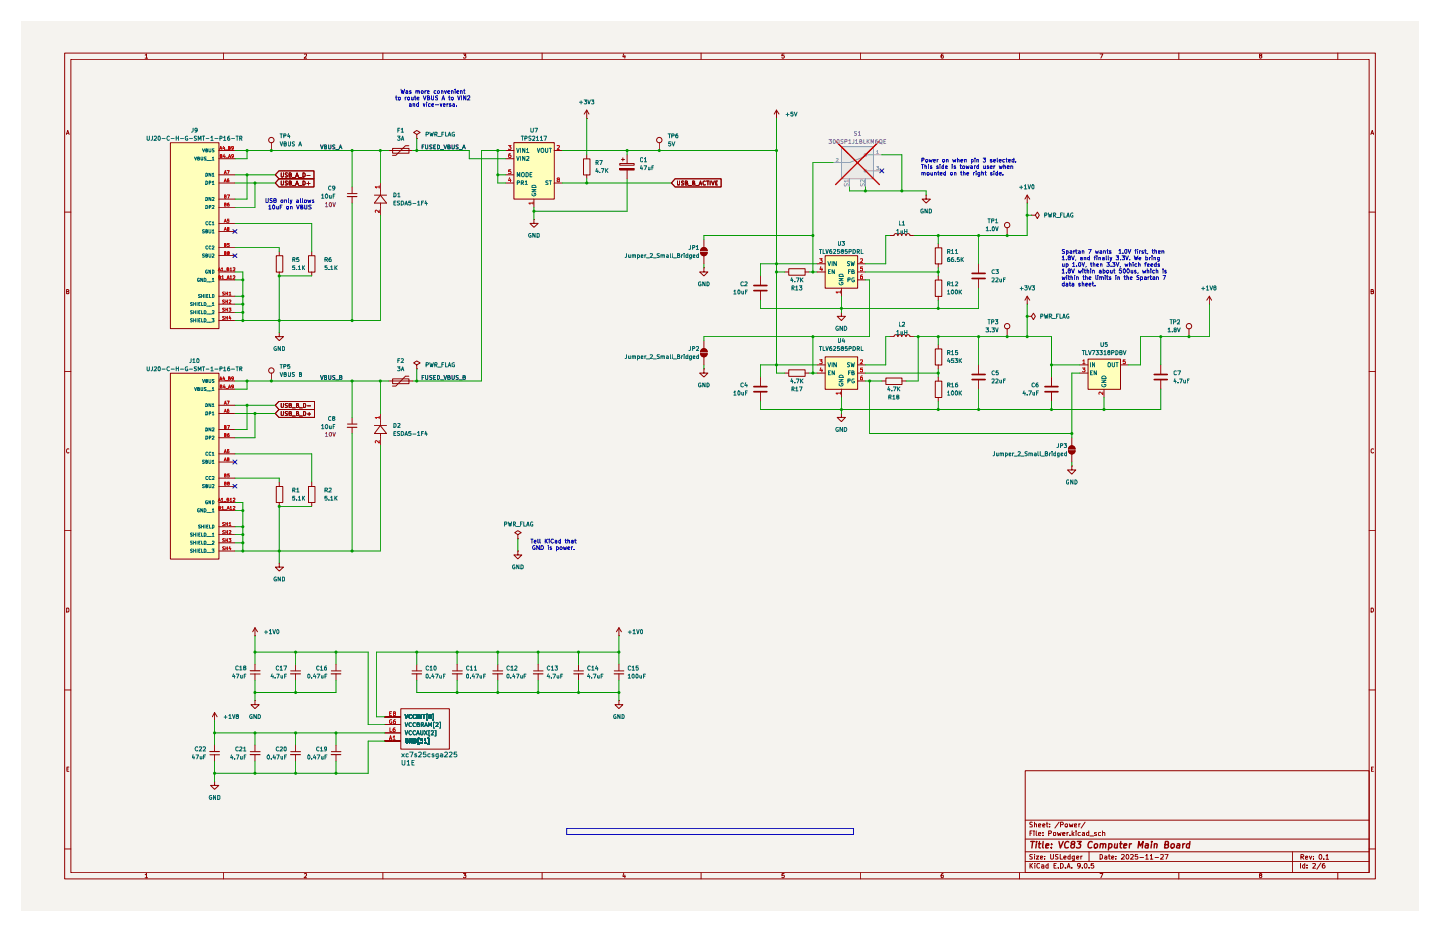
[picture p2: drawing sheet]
<svg xmlns="http://www.w3.org/2000/svg" width="432mm" height="279mm" viewBox="0 0 432 279" stroke-linecap="round" stroke-linejoin="round" font-family="sans-serif">
<path d="M6.3 6.4h419.1v266.6h-419.1z" fill="#f5f3ef"/>
<g fill="none" stroke="#910000" stroke-width=".3">
<path d="M19.4 15.9h393v247.6h-393zM21.3 17.8h389.2v243.8h-389.2zM43.5 16.5l.4-.3v1.2M43.5 17.4h.8M67.1 15.9v1.9M91.3 16.3h.6v.4l-.7 .7h.7M114.8 15.9v1.9M138.9 16.2h.8l-.4 .5 .4 .1v.5l-.3 .1-.5-.1M162.6 15.9v1.9M187 16.1l-.2 .9h.7M187.4 16.6v.8M210.2 15.9v1.9"/>
<path d="M235.1 16.2h-.6l-.1 .6 .6-.1 .2 .5-.3 .2-.5-.1M258 15.9v1.9M282.8 16.2l-.4 .1-.2 .9 .2 .2 .5-.1-.1-.6-.6 .1M305.7 15.9v1.9M329.9 16.2h.8l-.6 1.2M353.5 15.9v1.9M377.9 16.7l-.3-.2 .1-.2h.6l-.1 .4-.6 .2 .3 .5 .5-.2-.3-.5M401.2 15.9v1.9M20 40h.6M411.2 40h.6M19.9 40.3l.4-1.2 .4 1.2M411.1 40.3l.4-1.2 .4 1.2"/>
<path d="M19.4 63.6h1.9M410.5 63.6h1.9M20 87.4h.5l.2-.4-.7-.2v1.3h.5l.2-.6-.3-.1M411.1 87.4h.6v-.5l-.6-.1v1.3h.5l.3-.5-.3-.2M19.4 111.3h1.9M410.5 111.3h1.9M20.7 134.6l-.2-.1a.64 .64 0 0 0-.6 .7 .64 .64 0 0 0 .6 .6l.2-.2M411.9 134.6l-.4-.1-.4 .4 .2 .8 .6-.1M19.4 159.1h1.9M410.5 159.1h1.9M20 182.3h.5l.2 .2-.2 1h-.5zM411.1 182.3h.5l.2 .2 .1 .5-.3 .5h-.5z"/>
<path d="M19.4 206.8h1.9M410.5 206.8h1.9M20.1 230.5h.4M20.7 230h-.6v1.2h.6M307.4 231.1h103.1v30.5h-103.1zM411.2 230.5h.4M411.8 230h-.6v1.2h.6M19.4 254.5h1.9M307.4 258.2h103.1M307.4 255.4h103.1M307.4 251.5h103.1M307.4 245.9h103.1"/>
<path d="M308.9 258.8v1.5M308.9 249.8h.4M309 259.4l.6 .9M309.5 256.2l-.5-.1-.2 .4 .1 .3 .6 .2v.5h-.7M309.5 249.1h-.6v1.4M309.5 246.5h-.5l-.2 .3 .1 .3 .6 .3v.4l-.7 .1M309.6 258.8l-.7 .9M310 249.1v.1M310 249.5v1M310.2 256.1v.2M310.2 247.1l.2-.1 .4 .1v.8M310.2 246.5v1.4"/>
<path d="M310.2 256.6v1M310.3 258.8v.1M310.3 259.2v1.1M310.7 256.6h.8l-.8 1h.8M310.7 249.1v1.2l.3 .2M311.4 250l.7-.1-.2-.4-.4 .1-.1 .7 .3 .2 .3-.1M311.4 247.5l.7-.2-.2-.3-.5 .1v.6l.6 .2M311.7 258.9a.64 .64 0 0 0-.8 .6 .64 .64 0 0 0 .8 .6M312 257.1l.7-.1-.1-.3h-.6v.8h.6M312.3 259.3h.6l.1 1M312.7 247.5l.7-.2-.1-.2h-.6l.1 .8h.5M312.8 250.4v.1"/>
<path d="M312.8 249.6v.2M313 259.7l-.7 .1v.4h.7M313.3 257.5v.1M313.3 256.7v.1M313.8 247h.5M313.9 246.5v1.2l.4 .2M314.3 259.3l-.4-.1-.3 .4 .3 .7 .4-.1M314.3 258.8v1.5M314.5 249.9h.5l.3-.4-.1-.3-.7-.1v1.4M314.8 247.8v.1M314.8 247.1h.1M315 256.1v1.2l.3 .3 .6-.3v-1.2"/>
<path d="M315.9 249.7l.2-.2 .5 .2-.1 .7h-.6zM316.1 259.5h.5M316.7 258.8h-.6v1.5h.6M317.1 249.5l.2 1 .3-.6 .3 .6 .3-1M317.2 256.2l-.5-.1-.2 .4 .1 .3 .6 .2v.5h-.7M317.6 246.5l-1.3 1.7M317.9 256.1v1.5h.7M318 258.8a.73 .73 0 0 1 .9 .7 .73 .73 0 0 1-.9 .8zM318 247.2l.8-.1v-.5l-.8-.1v1.4M318.7 250l.7-.1-.1-.3h-.6v.8h.6M319 257.1l.7-.1-.1-.3h-.6v.8h.6M319.4 247.2l.3-.2 .3 .1v.8h-.5z"/>
<path d="M320 249.5v1M320 259.8h.8M320.4 249.5l-.4 .4M320.6 247l.3 .9 .2-.7 .4 .7 .2-.9M320.8 250.4v.1M320.9 256.7l-.4-.1-.3 .3 .1 .6h.6M320.9 256.1v1.5M321.5 249.1v1.4M321.6 249.9l.5 .6M322.1 249.5l-.6 .6M322.2 256.6v1.3l-.6 .1M322.2 256.7l-.4-.1-.3 .3 .1 .6h.6"/>
<path d="M322.2 247.5l.6-.2v-.2h-.6v.8h.6M322.7 249.1v.1M322.7 249.5v1M322.8 257.1l.7-.1-.1-.3h-.6v.8h.6M323.5 247v.9M323.9 259.4l-.1 .3h-.5l-.2-.3 .1-.5h.6a1.05 1.05 0 0 1-.3 1.4h-.2M323.9 249.6l-.3-.1-.3 .4 .1 .5h.5M323.9 247l-.4 .2M324.1 256.6v1M324.5 256.6l-.4 .3M324.6 249.6h.5l.1 .9M325.2 249.9h-.5l-.2 .3 .2 .3 .5-.1"/>
<path d="M325.3 258.9l.2-.1a.73 .73 0 0 1 .5 .7 .73 .73 0 0 1-.5 .8l-.4-.6zM325.4 246.5l-1.2 1.7M326.5 249.6l-.4-.1-.3 .4 .3 .6 .4-.1M326.5 249.1v1.4M326.6 255.4v2.8M326.8 250.6h1.1M327.9 258.8h-.7v.7l.5-.2 .3 .7-.3 .3-.5-.2M328.8 249.6l-.4-.1-.2 .3 .6 .3v.3h-.6M329.9 256.1a.72 .72 0 0 1 .7 .7 .72 .72 0 0 1-.7 .8zM330 249.6l-.4-.1-.2 .4 .2 .6 .4-.1M330.6 249.7l.6-.1 .1 .9M330.6 249.1v1.4"/>
<path d="M331.3 256.7l.6 .1v.8M331.9 257l-.7 .2 .2 .4 .5-.1M332.3 256.6h.6M332.6 256.1v1.3l.3 .2M333.3 257.1l.7-.1-.1-.3-.6 .1v.6l.6 .1M334.6 257.5v.1M334.6 256.7v.1M336.3 256.3l.6-.2 .2 .4-.9 1.1h.9M338 256.1a.68 .68 0 0 1 .6 .8 .68 .68 0 0 1-.8 .6l-.1-.8zM339 256.3l.6-.2 .3 .4-.9 1.1h.9M341.1 256.1h-.7v.7h.7v.7h-.7M341.8 257h1.1"/>
<path d="M343.6 256.5l.3-.4v1.5M343.6 257.6h.7M344.9 256.5l.4-.4v1.5M344.9 257.6h.8M346.4 257h1M348.1 256.3l.6-.1 .1 .6-.8 .8h.8M349.3 256.1h1l-.6 1.5M387.6 255.4v6.2M390 258.8v1.5M390.1 256.9l.7-.1 .1-.4-.8-.2v1.4M390.4 256.9l.5 .7M391.2 259.3l-.4-.1-.2 .4 .2 .7 .4-.1"/>
<path d="M391.2 258.8v1.5M391.5 257.1l.6-.1-.1-.3-.5 .1v.6l.5 .1M391.9 259.3v.2M392.6 256.7l.4 .9 .3-.9M393.6 258.9l.6-.1 .3 .3-.9 1.2h.9M393.8 257.5v.1M393.8 256.8h.1M395.9 256.2a.68 .68 0 0 1 .5 .7 .68 .68 0 0 1-.7 .6l-.2-.7zM396.1 258.7l-1.2 1.9M397 257.5v.1M397.2 258.8l-.5 .1a.99 .99 0 0 0 0 1.4h.4l.2-.6-.2-.4h-.4l-.2 .4M397.6 256.6l.4-.4v1.4"/>
<path d="M397.6 257.6h.8M410.5 254.5h1.9M43.5 262.2l.4-.3v1.2M43.5 263.1h.8M67.1 261.6v1.9M91.3 262h.6v.4l-.7 .7h.7M114.8 261.6v1.9M138.9 261.9h.8l-.4 .5 .4 .1v.5l-.3 .1-.5-.1M162.6 261.6v1.9M187 261.8l-.2 .9h.7M187.4 262.3v.8M210.2 261.6v1.9"/>
<path d="M235.1 261.9h-.6l-.1 .6 .6-.1 .2 .5-.3 .2-.5-.1M258 261.6v1.9M282.8 261.9l-.4 .1-.2 .9 .2 .2 .5-.1-.1-.6-.6 .2M305.7 261.6v1.9M317.3 260.1v.2M319.4 260.1v.2M320 260.3l.5-1.5 .4 1.5M321.4 260.1v.2M324.5 260.1v.2M326.6 260.1v.2M329.9 261.9h.8l-.6 1.2M353.5 261.6v1.9"/>
<path d="M377.9 262.4l-.3-.2 .1-.2h.6l.1 .2-.8 .4 .3 .5 .5-.2-.3-.5M391.9 260.1v.2M401.2 261.6v1.9"/>
</g>
<g fill="none" stroke="#910000" stroke-width=".42">
<path d="M309.1 252.3h1.1M309.7 252.3l-.3 1.9M310.8 252.9l-.2 1.3M310.9 252.3l-.1 .1M311.4 252.9h.7M311.7 252.3l-.2 1.7 .5 .2M312.8 252.3l-.2 1.7 .3 .2M313.6 253.5l.9-.1v-.4l-.6-.1-.3 .3v.9h.7M315.3 254v.2M315.3 253v.2M317.5 252.3l.5 1.9 .8-1.9M320.5 252.4a.88 .88 0 0 0-1.1 .2 .88 .88 0 0 0-.1 1.1v.3l.4 .2 .6-.2"/>
<path d="M321.5 253.1l-.3-.3 .2-.4 .8-.1v.6l-1.1 .5v.5l.3 .3 .8-.3-.3-.8M323 252.3h1.2l-.7 .7 .6 .4-.2 .6-.3 .2-.8-.2M327.5 252.4l-.3-.1a1 1 0 0 0-.9 .8 1 1 0 0 0 .6 1.1l.5-.2M328.1 253.3l.4-.4 .5 .1 .1 .3-.1 .7-.8 .1zM330 253.1l.8-.1-.1 1.2M330 252.9l-.2 1.3M330.8 253.2l.3-.3 .4 .1v1.2M332.5 253l.6-.1 .4 .4-.4 .8h-.7M332.5 252.9l-.1 1.9M334.3 252.9l-.1 1.2 .8-.1M335.1 252.9l-.1 1.3M335.7 252.9h.8"/>
<path d="M336.1 252.3l-.2 1.7 .4 .2M336.9 253.5l1-.1v-.4l-.6-.1-.3 .3-.1 .9h.8M338.7 252.9l-.1 1.3M339.3 252.9l-.6 .4M341.2 254.2l.3-1.9 .4 1.3 .9-1.3-.3 1.9M343.5 253h.8l-.1 1.2M344.3 253.4l-.9 .3 .2 .5 .6-.1M345.3 252.9l-.2 1.3M345.4 252.3l-.1 .1M346.2 253.1l.7-.1-.1 1.2M346.2 252.9l-.1 1.3M349.4 253.2l.9-.2v-.7h-.8l-.3 1.9h.8l.4-.3-.1-.5-.3-.2"/>
<path d="M351.2 253.1l.4-.2 .5 .2-.1 .9-.3 .2-.5-.2zM353 253h.7v1.2M353.8 253.4l-.9 .1-.1 .5 .2 .2 .7-.1M354.7 252.9l-.1 1.3M355.3 252.9l-.6 .4M356.7 253l-.5-.1-.4 .4v.7l.8 .1M356.8 252.3l-.2 1.9"/>
</g>
<g fill="#ffb">
<path d="M326.2 107.6h9.8v9.1h-9.8z"/>
<path d="M247.4 106.9h9.7v9.8h-9.7z"/>
</g>
<path d="M252.3 43.9h9.7v9.7h-9.7z" fill="#eaeae7"/>
<g fill="#ffb">
<path d="M247.4 76.6h9.7v9.8h-9.7z"/>
<path d="M51.1 42.8h14.5v55.7h-14.5z"/>
<path d="M51.1 111.8h14.5v55.8h-14.5z"/>
<path d="M154.1 42.8h12.1v16.9h-12.1z"/>
</g>
<g fill="none" stroke="#910000" stroke-width=".3">
<path d="M308 91.2h.1M308 88.8l-.7 1.2M308 88.8l.8 1.2M308 88.8v2.4M320.4 135.1h2a.97 .97 0 0 1-1 1 .97 .97 0 0 1-1-1zM321.4 139.7v1.2h1.2l-1.2 1.3-1.3-1.3h1.3M321.4 139.7h.1M173.5 199.1v2M185.6 190.6h.1M185.6 188.2l-.8 1.2M185.6 188.2l.8 1.2M185.6 188.2v2.4"/>
<path d="M185.6 199.1v2M172.1 201.1h2.9M173.5 202v2M184.2 201.1h2.9M185.6 210v1.2h1.2l-1.2 1.2-1.2-1.2h1.2M185.6 210h.1M185.6 202v2"/>
</g>
<path d="M172 202h2.9M184.1 202h2.9" fill="none" stroke="#910000" stroke-width=".34"/>
<path d="M320.4 135.1h2a.97 .97 0 0 1-1 1 .97 .97 0 0 1-1-1z" fill="#910000"/>
<path d="M320.4 135.1a.97 .97 0 0 0 1 1 .97 .97 0 0 0 1-1M320.4 134.6a.97 .97 0 0 1 1-1 .97 .97 0 0 1 1 1" fill="none" stroke="#910000" stroke-width=".3"/>
<path d="M320.7 133.9a.97 .97 0 0 1 1.1-.2 .97 .97 0 0 1 .6 .9h-2z" fill="#910000"/>
<g fill="none" stroke="#910000" stroke-width=".3">
<path d="M277.7 58.5v1.2h-1.2l1.2 1.2 1.3-1.2h-1.3M277.7 58.5h.1M308 58.5l-.7 1.2M308 58.5l.8 1.2M308 58.5v2.4M210.1 75.7h1.9M210.1 75.7a.97 .97 0 0 0 1 1 .97 .97 0 0 0 .9-1M266.8 70.6h1.3a.59 .59 0 0 1 .5-.6 .59 .59 0 0 1 .6 .6 .59 .59 0 0 1 .6-.6 .59 .59 0 0 1 .6 .6 .61 .61 0 0 1 .6-.6 .61 .61 0 0 1 .7 .6 .61 .61 0 0 1 .6-.6 .61 .61 0 0 1 .6 .6h1.2M280.5 74.3h1.9v4.8h-1.9zM281.3 73.1v1.2M281.3 79.1v1.2M293.5 79.1v2.7"/>
<path d="M302 68.2v2.4M308 60.9h.1M309.3 64.5h1.2l.6-.9 .6 .9-.6 1-.6-1M309.3 64.5h.1M235.3 81.5h1.2M236.5 80.6h4.9v1.9h-4.9zM241.4 81.5h1.2M252.3 93.6v1.2h1.2l-1.2 1.3-1.3-1.3h1.3M252.3 93.6h.1M280.5 83.9h1.9v5h-1.9zM281.3 82.7v1.2M281.3 88.8v1.2"/>
<path d="M293.5 83.7v2.7M356.5 98.5v2.4M362.6 91.2h.1M362.6 88.8l-.7 1.2M362.6 88.8l.7 1.2M362.6 88.8v2.4M235.3 111.8h1.2M236.5 110.9h4.9v1.9h-4.9zM241.4 111.8h1.2M245 109.4h2.4M245 111.8h2.4M247.4 107h9.8v9.7h-9.8z"/>
<path d="M252.3 116.7v2.4M257.1 109.4h2.4M257.1 111.8h2.4M257.1 114.2h2.4M323.8 109.4h2.4M323.8 111.8h2.4M326.3 107.7h9.7v9h-9.7zM331 116.7v2.4M336 109.4h2.3M348.1 109.4v2.7M348.1 114v2.7M252.3 124v1.1h1.2l-1.2 1.3-1.3-1.3h1.3"/>
<path d="M252.3 124h.1M320.7 133.9a.97 .97 0 0 1 1.1-.2 .97 .97 0 0 1 .6 .9h-2zM321.4 131.2v2.4M321.4 136.1v2.4"/>
<circle cx="302" cy="67.5" r=".8"/>
<circle cx="356.5" cy="97.8" r=".8"/>
</g>
<g fill="none" stroke="#b90000" stroke-width=".3">
<path d="M245.8 107.9h.7l-.4 .4 .4 .2v.6l-.7-.1M246.1 110.2l-.2 .9h.7M246.5 110.7v.8M252 117.9h-1.3l.3 .3M252 117.5v.7M258 107.9h.7v.5l-.8 .7h.8M258.6 112.7l-.5 .2-.1 .8 .1 .2 .6-.1-.1-.6-.6 .2M258.7 110.3h-.6l-.1 .5h.7v.5l-.2 .2-.5-.2M324.6 110.3h.8l-.4 .4 .3 .1 .1 .5-.3 .2-.5-.2M324.7 108.2l.3-.3v1.2M324.7 109.1h.7M330.7 117.5v.8l-.8-.8-.4 .3 .1 .4"/>
<path d="M337.4 107.9h-.6v.5a.45 .45 0 0 1 .6 .1 .45 .45 0 0 1 0 .6l-.6-.1"/>
</g>
<g fill="none" stroke="#006665" stroke-width=".3">
<path d="M248.2 108.7l.5 1.3 .4-1.3M248.4 111.8h.4M249 111.2h-.6v1.2h.6M249.5 108.7v1.3M250.2 111.2v1.2l-.7-1.2v1.2M250.8 108.7v1.3l-.8-1.3v1.3M251.6 115v.5a.61 .61 0 0 0 .8 .2 .61 .61 0 0 0 .3-.7h-.4v.2M251.6 113.7h1.2l-1.2 .8h1.2M251.6 112.7a.66 .66 0 0 1 .8-.2 .66 .66 0 0 1 .4 .7h-1.2zM254.3 114.2l.6-.1v-.4l-.6-.1v1.2M254.4 111.8h.4M254.8 108.8l-.5-.1-.2 .3 .1 .2 .5 .2v.5h-.6"/>
<path d="M255 111.2h-.6v1.2M255.2 108.7l.2 1.3 .3-.9 .2 .9 .3-1.3M255.4 111.8h.5l.2-.3-.1-.2-.6-.1v1.2h.6l.2-.5-.3-.1M256.1 113.6h-.5l-.2 .3 .2 .8 .6-.1v-.3h-.3M327 108.7v1.3M327 111.8h.4M327.6 111.2h-.6v1.2h.6M328.3 108.7v1.3l-.7-1.3v1.3M328.8 111.2v1.2l-.7-1.2v1.2M330.4 114h1.2l-1.2 .7h1.2M330.5 115.2l-.1 .2a.6 .6 0 0 0 .7 .6 .6 .6 0 0 0 .5-.8h-.5v.2M330.5 112.9l.5-.2 .5 .2 .1 .6h-1.2z"/>
<path d="M332.2 108.9l.3-.2 .4 .2 .1 .7-.3 .4-.5-.2zM333.5 108.7v1l.3 .3 .4-.2v-1.1M334.6 108.7h.7M334.9 108.7v1.3"/>
</g>
<path d="M291.5 83.5h3.9M291.5 82h3.9M346.1 113.8h3.9M346.1 112.3h3.9" fill="none" stroke="#910000" stroke-width=".51"/>
<path d="M210.1 75.7h1.9a.97 .97 0 0 1-.9 1 .97 .97 0 0 1-1-1z" fill="#910000"/>
<path d="M210.1 75.7a.97 .97 0 0 0 1 1 .97 .97 0 0 0 .9-1M210.1 75.2a.97 .97 0 0 1 1-1 .97 .97 0 0 1 .9 1" fill="none" stroke="#910000" stroke-width=".3"/>
<path d="M210.4 74.5a.97 .97 0 0 1 1-.2 .97 .97 0 0 1 .6 .9h-1.9z" fill="#910000"/>
<path d="M210.1 75.2h1.9M210.1 75.2a.97 .97 0 0 1 1-1 .97 .97 0 0 1 .9 1M211.1 71.8v2.5M211.1 76.6v2.5M210.1 106h1.9M210.1 106a.97 .97 0 0 0 1 1 .97 .97 0 0 0 .9-1" fill="none" stroke="#910000" stroke-width=".3"/>
<path d="M210.1 106h1.9a.97 .97 0 0 1-.9 1 .97 .97 0 0 1-1-1z" fill="#910000"/>
<path d="M210.1 106a.97 .97 0 0 0 1 1 .97 .97 0 0 0 .9-1M210.1 105.5a.97 .97 0 0 1 1-1 .97 .97 0 0 1 .9 1" fill="none" stroke="#910000" stroke-width=".3"/>
<path d="M210.4 104.8a.97 .97 0 0 1 1-.2 .97 .97 0 0 1 .6 .9h-1.9z" fill="#910000"/>
<g fill="none" stroke="#910000" stroke-width=".3">
<path d="M185.8 49h4.4v.5h-4.4zM186.4 47.8h.9M186.8 47.3v1M197.7 42.8v2.3M211.1 80.3v1.2h1.2l-1.2 1.2-1.3-1.2h1.3M211.1 80.3h.1M210.1 105.5h1.9M210.1 105.5a.97 .97 0 0 1 1-1 .97 .97 0 0 1 .9 1M211.1 110.6v1.2h1.2l-1.2 1.2-1.3-1.2h1.3M211.1 110.6h.1M211.1 102.1v2.5M211.1 106.9v2.5"/>
<circle cx="197.7" cy="42" r=".8"/>
</g>
<path d="M185.8 50.5h4.4v.5h-4.4z" fill="#910000"/>
<g fill="none" stroke="#910000" stroke-width=".3">
<path d="M175.9 35.5h.1M175.9 33v2.5M175.9 33l-.7 1.2M175.9 33l.7 1.2M232.8 35.5h.1M232.8 33l-.6 1.2M232.8 33l.8 1.2M232.8 33v2.5M51.1 42.8h14.6v55.7h-14.6zM65.6 54.9h4.8M65.6 45.1h4.8M65.6 47.6h4.8"/>
<path d="M65.6 52.4h4.8M65.6 59.7h4.8M81.4 42.8v2.3M83.7 51.2h10.4v2.4h-10.4l-1.2-1.2zM83.7 53.6h10.4v2.4h-10.4l-1.2-1.1zM84.3 51.8l.2 1.3 .5-.3v-1M84.3 54.3l.1 1.2 .6-.2v-1M86.2 51.9h-.6v.4l.6 .5-.3 .3-.4-.1M86.2 54.4l-.4-.1a.38 .38 0 0 0-.2 .5 .38 .38 0 0 0 .5 .1v.6h-.6M86.7 52.4h.4l.3-.3-.7-.3v1.3h.5l.2-.5-.3-.2M86.7 54.9h.4l.3-.3-.1-.2-.6-.1v1.2h.6l.1-.6h-.3M87.6 55.6h1"/>
<path d="M87.6 53.2h1M88.6 53.1l.5-1.3 .4 1.3M88.6 55.5l.5-1.2 .4 1.2M88.8 55.1h.6M88.8 52.7h.6M89.6 55.6h.9M89.6 53.2h.9M90.8 51.8a.64 .64 0 0 1 .7 .7 .64 .64 0 0 1-.7 .6zM90.8 54.3a.66 .66 0 0 1 .7 .4 .66 .66 0 0 1-.2 .8h-.5zM92 52.6h1M92 55h1M92.5 54.5v1"/>
<path d="M104.2 58h2.9M105.6 56v2M105.6 58.9v2M112.3 58.5h3.6M114 54.9v3.6M114 58.5l1.9 2.4h-3.6zM116.5 45.1h7.3M117.7 44.5h4.9v1.4h-4.9zM122.6 43.7h-1l-2.9 2.9h-1M125 40.3l1-.6-1-.6-1 .6 1 .6v1.2M125 41.5h.1M151.6 54.9h2.5"/>
<path d="M151.6 45.1h2.5M151.6 47.6h2.5M151.6 52.4h2.5M154.1 42.8h12.1v16.9h-12.1zM160.1 59.7v2.4M166.2 54.9h2.5M166.2 45.1h2.5M175 47.6h1.9v4.9h-1.9zM175.9 46.4v1.2M175.9 52.4v1.2M185.8 50.5h4.4v.5h-4.4zM188 46.4v2.6"/>
<path d="M188 51v2.6M202.4 53.6h13.8v2.4h-13.8l-1.1-1.1zM203.1 54.3l.1 1.2h.5l.1-1.2M205 54.4l-.4-.1-.3 .2 .7 .5v.4l-.7 .1M205.5 54.9l.6-.1v-.4l-.6-.1v1.2h.6l.1-.4-.3-.2M206.4 55.6h.9M207.7 54.9l.5-.1 .1-.4-.6-.1v1.2h.6v-.6h-.3M208.6 55.6h.9M209.6 55.5l.5-1.2 .3 1.2M209.7 55.1h.6M211.5 54.4l-.3-.1-.4 .2 .2 1 .5-.1M211.8 54.3h.8"/>
<path d="M212.3 54.3v1.2M212.9 54.3v1.2M213.4 54.3l.4 1.2 .4-1.2M214.6 54.9h.4M215.1 54.3h-.5v1.2h.5M65.6 62.1h4.8M65.6 67h4.8M65.6 69.4h4.8M65.6 74.3h4.8M65.6 76.6h4.8M82.8 76.7h2v4.9h-2zM83.7 75.4v1.2"/>
<path d="M92.5 76.7h1.9v4.9h-1.9zM93.5 75.4v1.2M114 60.9v3.6M160.1 65.8v1.2h1.3l-1.3 1.2-1.2-1.2h1.2M160.1 65.8h.1M245 79.1h2.4M247.4 76.7h9.8v9.7h-9.8zM257.1 79.1h2.4M65.6 81.5h4.8M65.6 83.9h4.8M65.6 88.8h4.8M65.6 91.2h4.8"/>
<path d="M65.6 93.6h4.8M65.6 96.1h4.8M83.7 99.7v1.2h1.3l-1.3 1.2-1.2-1.2h1.2M83.7 99.7h.1M83.7 81.5v1.2M93.5 81.5v1.2M228 82.7v2.7M228 87.3v2.7M245 81.5h2.4M252.3 86.4v2.4M257.1 81.5h2.4M257.1 83.9h2.4"/>
<path d="M302 98.5v2.4M308 94.8h1.3l.6-.9 .6 .9-.6 1-.6-1M308 94.8h.1M51.1 111.9h14.6v55.7h-14.6zM65.6 114.2h4.8M65.6 116.7h4.8M81.4 111.8v2.4M116.5 114.2h7.3M117.7 113.6h4.9v1.4h-4.9zM122.6 112.8h-1l-2.9 2.9h-1M125 109.4l1-.6-1-.6-1 .6 1 .6v1.2M125 110.6h.1"/>
<path d="M228 113v2.7M228 117.6v2.7M264.4 114.2h1.2M265.6 113.3h4.9v2h-4.9zM266.8 100.9h1.3a.59 .59 0 0 1 .5-.6 .59 .59 0 0 1 .6 .6 .59 .59 0 0 1 .6-.6 .59 .59 0 0 1 .6 .6 .61 .61 0 0 1 .6-.6 .61 .61 0 0 1 .7 .6 .61 .61 0 0 1 .6-.6 .61 .61 0 0 1 .6 .6h1.2M270.4 114.2h1.3M280.5 104.6h1.9v4.8h-1.9zM280.5 114.3h1.9v4.9h-1.9zM281.3 103.3v1.3M281.3 109.4v1.2M281.3 113v1.2M281.3 119.1v1.2"/>
<path d="M293.5 109.4v2.7M293.5 114v2.7M315.3 113v2.7M315.3 117.6v2.7M65.6 121.5h4.8M65.6 124h4.8M65.6 128.8h4.8M65.6 131.2h4.8M65.6 136.1h4.8M65.6 138.5h4.8M83.7 122.8h10.6v2.3h-10.6l-1.2-1.1zM83.7 120.3h10.6v2.5h-10.6l-1.2-1.3z"/>
<path d="M84.3 123.4l.1 1.1 .6-.1v-1M84.3 120.9l.2 1.3 .5-.3v-1M86.2 123.4h-.6v.5l.5 .1 .1 .4-.7 .1M86.2 121h-.6v.5l.5 .2 .1 .2-.3 .3-.4-.1M86.7 124l.6-.1v-.5h-.6v1.1h.6l.1-.5h-.3M86.7 121.5h.5l.2-.3-.7-.3v1.3h.5l.2-.5-.3-.2M87.6 124.7h1M87.6 122.3h1M88.9 124l.5-.1v-.5h-.5v1.1h.5l.2-.3-.4-.2M88.9 121.5h.5v-.5l-.5-.1v1.3h.4l.3-.4-.4-.3M89.7 124.7h1M89.7 122.3h1"/>
<path d="M91 123.4a.66 .66 0 0 1 .7 .4 .66 .66 0 0 1-.3 .7h-.4zM91 120.9a.64 .64 0 0 1 .7 .6 .64 .64 0 0 1-.7 .7zM92.2 124.1h.9M92.2 121.7h.9M92.7 123.7v.8M104.2 127.1h2.9M105.6 125.1v2M105.6 128.1v1.9M112.3 127.6h3.6M114 124v3.6M114 130v3.6M114 127.6l1.9 2.4h-3.6z"/>
<path d="M65.6 143.3h4.8M65.6 145.8h4.8M65.6 150.6h4.8M65.6 153.1h4.8M65.6 157.9h4.8M82.8 145.8h2v4.9h-2zM83.7 144.5v1.3M83.7 150.6v1.2M92.5 145.8h1.9v4.9h-1.9zM93.5 144.5v1.3M93.5 150.6v1.2M65.6 160.3h4.8"/>
<path d="M65.6 162.7h4.8M65.6 165.2h4.8M83.7 168.8v1.2h1.3l-1.3 1.2-1.2-1.2h1.2M83.7 168.8h.1M155.3 160.3l1-.6-1-.6-1 .6 1 .6v1.2M155.3 161.5h.1M155.3 165.2v1.2h1.2l-1.2 1.2-1.2-1.2h1.2M155.3 165.2h.1M76.5 190.6h.1M76.5 188.2v2.4M76.5 199.1v2M76.5 188.2l-.7 1.2"/>
<path d="M76.5 188.2l.7 1.2M88.6 199.1v2M100.8 199.1v2M125 199.1v2M137.1 199.1v2M149.3 199.1v2M161.4 199.1v2M64.3 216.1h.1M64.3 213.6l-.6 1.3M64.3 213.6l.8 1.3M64.3 213.6v2.5M75.1 202.1h2.9"/>
<path d="M76.5 210v1.2h1.2l-1.2 1.2-1.2-1.2h1.2M76.5 210h.1M76.5 202v2M87.2 201.1h2.9M88.6 202v2M99.4 201.1h2.8M100.8 202v2M115.3 219.7h4.8M115.3 217.3h4.8M115.3 214.9h4.8M120.2 212.5h14.5v12.1h-14.5zM123.6 201.1h2.8"/>
<path d="M125 202v2M135.7 201.1h2.9M137.1 202v2M147.8 201.1h2.9M149.3 202v2M160 201.1h2.9M161.4 202v2M62.9 226.3h2.9M64.3 234.3v1.2h1.3l-1.3 1.1-1.1-1.1h1.1M64.3 234.3h.1M64.3 223.4v1.9M64.3 226.2v2"/>
<path d="M75.1 225.3h2.9M76.5 223.4v1.9M76.5 226.2v2M87.2 225.3h2.9M88.6 223.4v1.9M88.6 226.2v2M99.4 225.3h2.8M100.8 223.4v1.9M100.8 226.2v2M115.3 222.2h4.8"/>
<circle cx="81.4" cy="42" r=".8"/>
<circle cx="302" cy="97.8" r=".8"/>
<circle cx="81.4" cy="111.1" r=".8"/>
</g>
<g fill="none" stroke="#9b9a98" stroke-width=".3">
<path d="M252.3 43.9h9.7v9.7h-9.7zM254.7 53.6v2.4M259.5 53.6v2.4M259.8 46.7l-5.1 2.1h-4.8M259.9 46.4h4.5M259.9 51.2h4.5"/>
<circle cx="259.5" cy="51.2" r=".38"/>
<circle cx="259.5" cy="46.4" r=".38"/>
</g>
<path d="M250.8 47.6a.31 .31 0 0 1 .4 0 .31 .31 0 0 1 .1 .3l-.6 .6h.7M253.2 55v.7l.3 .1 .7-.8 .1 .8M254.3 54.3h-1.1l.3 .3M254.3 53.9v.7M258.1 55l-.1 .5 .2 .3 .7-.8 .3 .3v.5M259.2 53.9v.8l-.7-.8-.4 .1v.6M262.9 45.4l.2-.3v1M262.9 50h.6l-.4 .3 .4 .2-.1 .4-.5-.1M262.9 46.1h.6" fill="none" stroke="#a4a4a1" stroke-width=".3"/>
<path d="M250.6 42.3l13.1 13M263.7 42.3l-13.1 13" fill="none" stroke="#f10000" stroke-width=".42"/>
<path d="M226.1 87.1h3.9M226.1 85.6h3.9M226.1 117.4h3.9M226.1 115.9h3.9M291.5 113.8h3.9M291.5 112.3h3.9M313.4 117.4h3.8M313.4 115.9h3.8" fill="none" stroke="#910000" stroke-width=".51"/>
<g fill="none" stroke="#b90000" stroke-width=".3">
<path d="M65.9 44.9l.3-1 .3 1M66 44.5h.5M66 46.7h.5v-.4h-.5v.9h.5l.1-.2-.2-.3M67.1 43.9l-.3 .6h.6M67.2 46.2l-.2 .8h.6M67.2 52.2l.4-1.1 .3 1.1M67.2 54.5l.4-.9 .3 .9M67.3 58.9h.3l.2-.3-.5-.2v1l.5-.1-.2-.4M67.3 44.2v.7M67.3 51.8h.4M67.3 54.3h.4M67.4 46.7v.5"/>
<path d="M67.6 45h.7M67.7 47.3h.7M68.1 51.1h.6l-.4 1.1M68.2 58.4h.6l-.4 1M68.5 44.4l.5-.1v-.4h-.5v1h.4l.2-.4-.3-.1M68.5 47.2l.3-.9 .4 .9M68.6 53.6l-.4 .1v.7h.5v-.4l-.5 .1M68.7 47h.4M70 44.3l-.5 .1-.1-.4 .3-.1 .3 .1-.2 .8-.3 .1M70 46.7l-.5 .1v-.5l.5 .2-.2 .7h-.3M113.7 56h-1.2l.4 .4M113.7 55.7v.7"/>
<path d="M152.5 43.6h.7l-.4 .4 .4 .3v.3l-.7 .1M152.8 53.3l-.3 .8h.7M153.1 46.1h-.4l-.1 .2v.9a.42 .42 0 0 0 .5-.1 .42 .42 0 0 0 .1-.5l-.5-.1-.2 .2M153.1 53.7v.8M153.2 50.9h-.6l-.1 .6 .5-.2 .2 .6-.7 .1M167 43.7h.7v.4l-.7 .7h.7M167.3 53.8l-.3-.3 .6-.2 .1 .4-.7 .3 .3 .5 .4-.1-.1-.6M67.2 66.6l.4-.9 .3 .9M67.2 69.1l.4-.9 .3 .9M67.3 61.3h.4v-.4h-.4v.9h.4l.1-.4-.2-.1M67.3 73.4h.4v-.4h-.4v.9h.4l.1-.4-.2-.1M67.3 75.9h.3l.1-.5h-.4v1l.5-.1-.2-.4"/>
<path d="M67.3 66.4h.4M67.3 68.8h.4M68.3 68.6l-.1-.4h.4l.1 .2-.5 .3v.4l.5-.1-.2-.4M68.4 75.8l-.2-.3 .5-.1v.3l-.5 .2 .2 .5 .3-.1-.1-.5M68.7 60.9l-.5 .1v.7h.5v-.4l-.5 .1M68.7 65.7h-.5v.4h.5l-.1 .5-.4-.1M68.7 73h-.5v.4h.5v.5l-.5-.1M113.7 63v.8l-.8-.8-.4 .2 .1 .5M159.9 60.9h-1.3l.3 .3M159.9 60.5v.7M245.8 77.6h.7l-.4 .4 .4 .2v.5h-.7M246.1 79.9l-.2 .9h.7"/>
<path d="M258 77.6h.7v.5l-.8 .6h.8M65.4 81.2l.4-.9 .3 .9M65.5 80.9h.5M65.6 83.1l.5-.1-.2-.4h-.3v1.1h.4l.1-.5-.2-.1M66.4 80.5l.2-.2v.9M66.4 81.2h.5M66.5 83l.3-.4v1.1M66.5 83.7h.6M67.1 81.3h.7M67.2 83.7h.8M67.3 87.5l-.6 .2 .5 .4v.4h-.5M67.3 90l-.3-.1-.3 .4a.43 .43 0 0 1 .5 .2 .43 .43 0 0 1-.1 .4l-.4-.1"/>
<path d="M67.3 92.5h-.6l.6 .5-.1 .3h-.5M67.3 94.8l-.6 .2 .5 .3v.5h-.5M67.7 87.5v1M67.7 89.9v1M67.7 92.4v.9M67.7 94.8v1M67.7 88h.5M67.7 90.4h.5M67.7 92.8h.5M67.7 95.2h.5M68.1 80.7h.4v-.4h-.4v.9h.4l.2-.3-.3-.2M68.1 83.7l.3-1.1 .3 1.1"/>
<path d="M68.2 83.4h.5M68.2 87.5v1M68.2 89.9v1M68.2 92.4v.9M68.2 94.8v1M68.7 87.8l.3-.3v1M68.7 90l.4-.1 .2 .3-.6 .7h.6M68.7 92.4h.6l-.4 .3 .4 .3-.1 .3-.5-.1M68.7 88.5h.6M68.9 94.7l-.2 .7h.6M69 80.5l.3-.2v.9M69 83l.3-.4v1.1"/>
<path d="M69 81.2h.5M69 83.7h.5M69.2 95.1v.7M69.9 80.3h.5v.4l-.6 .5h.6M69.9 82.8l.4-.2 .1 .5-.6 .6h.6M246.5 80.3v.9M252 87.5h-1.3l.3 .4M252 87.2v.7M258.6 82.4l-.5 .1-.1 .9 .2 .3 .5-.2-.1-.6-.6 .2M258.7 80h-.6l-.1 .5h.7v.6h-.7M65.9 114l.3-1.1 .3 1.1M66 113.7h.5"/>
<path d="M66 115.8h.5v-.2l-.5-.2v.9h.5l.1-.2-.2-.3M67.1 112.9l-.3 .7h.6M67.2 115.3l-.2 .8h.6M67.3 113.3v.7M67.4 115.7v.6M67.6 114h.7M67.7 116.5h.7M68.5 113.5l.5-.1v-.4l-.5-.1v1.1h.4l.2-.4-.3-.1M68.5 116.3l.3-.9 .4 .9M68.7 116.1h.4M70 113.4l-.5 .1v-.5l.3-.1 .2 .3-.2 .7-.3 .1M70 115.8l-.5 .2-.1-.4 .3-.2 .3 .2-.2 .7h-.3"/>
<path d="M67.2 121.2l.4-1 .3 1M67.2 123.6l.4-.9 .3 .9M67.2 135.8l.4-1 .3 1M67.2 138.2l.4-1 .3 1M67.3 128h.3l.2-.3-.5-.2v1l.5-.1-.2-.4M67.3 130.4h.4v-.4h-.4v.9h.4l.1-.4-.2-.1M67.3 120.9h.4M67.3 123.4h.4M67.3 135.5h.4M67.3 137.9h.4M68.1 120.2h.6l-.4 1M68.2 127.5h.6l-.4 1"/>
<path d="M68.3 137.7l-.1-.4 .4-.1 .1 .4-.5 .2v.4l.5-.1-.2-.4M68.6 122.7l-.4 .2v.6h.5v-.4l-.5 .1M68.7 130l-.5 .2v.6h.5v-.4l-.5 .1M68.7 134.8h-.5v.5v-.2l.5 .2-.2 .5-.3-.2M113.7 132.1v.7l-.8-.7-.4 .2 .1 .5M113.7 125.1h-1.2l.4 .4M113.7 124.8v.7M65.4 150.3l.4-.9 .3 .9M65.5 150h.5M65.6 152.2l.5-.2-.5-.2v.9h.4l.1-.4-.2-.1M66.4 149.6l.2-.2v.9M66.4 150.3h.5"/>
<path d="M66.5 152.1l.3-.3v.9M66.5 152.7h.6M67.1 150.4h.7M67.2 152.8h.8M67.3 142.5h.4l.1-.3-.5-.1v.9h.4l-.1-.5M67.3 144.9h.4v-.4h-.4v1h.4l.1-.5-.2-.1M67.3 156.6l-.6 .2 .5 .3v.5h-.5M67.3 159.1l-.3-.1-.3 .3 .6 .6h-.6M67.7 156.6v1M67.7 159v1M67.7 157.1h.5M67.7 159.5h.5"/>
<path d="M68.1 149.8h.4v-.4h-.4v.9h.4l.2-.3-.3-.2M68.1 152.7l.3-.9 .3 .9M68.2 152.5h.5M68.2 156.6v1M68.2 159v1M68.4 144.9l-.2-.3 .5-.1v.3l-.5 .2 .1 .5 .4-.1-.1-.5M68.7 156.9l.3-.3v1M68.7 159.2l.4-.2 .2 .3-.6 .7h.6M68.7 157.6h.6M68.7 142.1h-.5v.4h.5v.5l-.5-.1M69 149.6l.3-.2v.9M69 152.1l.3-.3v.9"/>
<path d="M69 150.3h.5M69 152.7h.5M69.9 149.4h.5v.4l-.6 .5h.6M69.9 151.9l.5-.1v.3l-.6 .6h.6M67.3 161.5l-.6 .1 .6 .5-.2 .4-.4-.1M67.3 163.9l-.6 .2 .5 .3v.4h-.5M67.7 161.5v1M67.7 163.9v.9M67.7 162h.5M67.7 164.3h.5M68.2 161.5v1M68.2 163.9v.9"/>
<path d="M68.7 161.5h.6l-.4 .3a.36 .36 0 0 1 .4 .3 .36 .36 0 0 1-.2 .4l-.4-.2M68.9 163.8l-.2 .7h.6M69.2 164.3v.5M116.8 213.9h.5M116.9 218.2v1.2h.6M117.4 215.8a.56 .56 0 0 0-.6 .6 .56 .56 0 0 0 .6 .5l.1-.5h-.2M117.4 213.4h-.6v1.1h.6M117.7 219.7h.1M117.7 217.2h.1M117.7 214.8h.1M118.1 213.9l-.2-.5h.5l.2 .2-.7 .4 .2 .5 .5-.2-.2-.4M118.4 218.2l-.4 .1-.1 .4v.6h.5v-.6l-.3-.1-.2 .3"/>
<path d="M118.5 215.7l-.4 .2-.2 .8 .3 .3 .4-.2-.1-.6-.6 .2M116.8 221.8l.3-1.2 .4 1.2M116.8 221.5h.6M117.7 222h.1M117.9 221l.3-.4v1.2M117.9 221.8h.6"/>
</g>
<g fill="none" stroke="#006665" stroke-width=".3">
<path d="M58.3 47.1l.4 .9 .2-.9M59.3 47.5l.5-.1v-.2l-.5-.1v.9h.4l.2-.3-.3-.2M60.3 47.1v.8l.2 .1 .3-.1v-.8M60.7 44.6l.3 1 .4-1M61.7 45h.4v-.4h-.4v1h.4l.1-.5-.2-.1M61.7 51.9h.4l.1 .3-.1 .6h-.4zM61.7 54.3a.52 .52 0 0 1 .6 .5 .52 .52 0 0 1-.6 .5zM61.7 59.2l.5 .2-.1 .7h-.4zM61.8 47.1l-.6 .1 .6 .6-.6 .1M62 48.1h1.4M62.7 44.6v1h.5v-1M62.7 54.8h.5v-.4l-.5-.1v1"/>
<path d="M63.2 51.9v.9l-.5-.9v.9M63.2 59.2v.9l-.5-.9v.9M63.7 47.3l.2-.2v.9M63.7 52.2l.2-.3v.9M63.7 54.6l.2-.3v1M63.7 59.3l.4-.1 .1 .4-.6 .5h.6M63.7 48h.5M63.7 52.8h.5M63.7 55.3h.5M64.2 44.6l-.5 .1v.3l.5 .2-.1 .4h-.4M154.9 44.4l.4 1.3 .4-1.3M154.9 46.9l.4 1.2 .4-1.2"/>
<path d="M155.1 53v-1.3l.4 1 .4-1v1.3M155.1 54.8h.6v-.5l-.6-.1v1.2M156.1 44.4v1.3M156.1 46.9v1.2M156.3 54.8h.6l.1-.5-.7-.1v1.2M156.5 51.9l.2-.2 .4 .2 .1 .7-.2 .4-.5-.2zM156.5 54.8l.5 .6M157.4 44.4v1.3l-.7-1.3v1.3M157.4 46.9v1.2l-.7-1.2v1.2M157.5 54.5l.3-.3v1.2M157.5 55.4h.7M157.7 51.7h.4l.3 .4v.6l-.3 .3h-.4z"/>
<path d="M157.9 44.8l.3-.4v1.3M157.9 47h.7v.4l-.8 .7h.8M157.9 45.7h.7M158.9 52.3h.4M159.5 51.7h-.6v1.3h.6M159.5 58.1v.4a.67 .67 0 0 0 .7 .3 .67 .67 0 0 0 .5-.5l-.1-.3h-.4v.3M159.5 56.8h1.2l-1.2 .7h1.2M159.5 55.7l.9-.2 .3 .4v.3h-1.2zM161.1 44.4l.4 1.3 .4-1.3M162.3 44.6l.3-.2 .4 .2 .1 .7-.4 .4-.4-.1zM163.6 44.4v1.1l.2 .2 .5-.2v-1.1M164.3 54.3h-.6v.3l.6 .4-.1 .4h-.5"/>
<path d="M164.7 44.4h.7M164.7 54.2h.7M165 44.4v1.3M165 54.2v1.2M61.3 68.9l-.6 .1 .6 .7-.6 .1M61.3 76.2l-.6 .1 .6 .5-.2 .3-.4-.1M61.7 61.6a.52 .52 0 0 1 .6 .5 .52 .52 0 0 1-.6 .5zM61.7 69.3h.4l.1-.3-.5-.2v1h.4l.1-.4-.2-.1M61.7 76.6l.4-.1 .1-.2-.5-.2v1h.4l.1-.4-.2-.1M62.3 66.5l-.6 .1 .2 .8 .4-.1M62.3 73.8l-.6 .1v.5l.3 .3 .3-.1M62.7 68.8l.1 1 .4-.1v-.9"/>
<path d="M62.7 76.1l.1 1 .4-.2v-.8M62.7 62.1h.5v-.5h-.5v1M63.2 66.5h-.4l-.1 .4 .1 .5 .4-.1M63.2 73.8l-.4-.1a.48 .48 0 0 0-.1 .6 .48 .48 0 0 0 .5 .3M63.7 61.6h.5v.4l-.6 .6h.6M63.7 66.7l.2-.2v.9M63.7 69.2l.2-.4v1M63.7 73.8l.4-.1 .1 .4-.6 .6h.6M63.7 76.2h.5v.3l-.6 .6h.6M63.7 67.4h.5M63.7 69.8h.5M248.2 78.4l.5 1.3 .4-1.3"/>
<path d="M249.5 78.4v1.3M250.8 78.4v1.3l-.8-1.3v1.3M254.8 78.5l-.5-.1-.2 .3 .1 .2 .5 .2v.5h-.6M255.2 78.4l.2 1.3 .3-1 .2 1 .3-1.3M57.7 90.8h-.6v.2l.6 .3-.1 .3h-.5M57.7 93.1l-.6 .1v.3l.6 .2-.1 .4h-.5M57.7 95.6h-.6v.3l.6 .2v.3h-.6M58.1 90.7v.9M58.1 93.1v1M58.1 95.5v1M58.1 91.1h.6M58.1 93.6h.6"/>
<path d="M58.1 96h.6M58.7 90.7v.9M58.7 93.1v1M58.7 95.5v1M59.1 90.7v.9M59.1 93.1v1M59.1 95.5v1M59.6 91.1h.3M59.6 93.6h.3M59.6 96h.3M59.8 83.5a.45 .45 0 0 0-.6 .4 .45 .45 0 0 0 .6 .4v-.3h-.2M60 90.7h-.4v.9h.4"/>
<path d="M60 93.1h-.4v1h.4M60 95.5h-.4v1h.4M60.1 88.3l-.4-.1-.2 .3 .6 .6-.6 .1M60.5 90.7v.9h.4M60.5 93.1v1h.4M60.5 95.5v1h.4M60.5 88.2v1M60.5 88.7h.5M60.8 83.4v1l-.6-1v1M61 88.2v1M61.2 83.4a.52 .52 0 0 1 .6 .5 .52 .52 0 0 1-.6 .5zM61.2 90.7a.54 .54 0 0 1 .6 .3 .54 .54 0 0 1-.2 .6h-.4z"/>
<path d="M61.2 93.1l.5 .1-.1 .9h-.4zM61.2 95.5a.52 .52 0 0 1 .6 .5 .52 .52 0 0 1-.6 .5zM61.5 88.2v1M62 84.5h1.4M62 88.7h.3M62 91.8h1.4M62 94.1h1.4M62 96.6h1.4M62.1 81l-.2-.1-.3 .3v.5l.3 .3 .3-.1v-.4h-.2M62.4 88.2h-.4v1h.4M62.8 88.2v1h.5M63.2 80.9v1.1l-.5-1.1v1.1"/>
<path d="M63.6 95.5h.6l-.4 .4 .4 .1v.4h-.6M63.7 80.9l.5 .3v.5l-.4 .3h-.1zM63.7 83.7l.2-.3v1M63.7 88.2l.5 .3v.5l-.4 .2h-.1zM63.7 90.9l.2-.2v.9M63.7 93.2l.4-.1 .1 .5-.6 .5h.6M63.7 84.4h.5M63.7 91.6h.5M248.4 81.4h.4M249 80.9h-.6v1.1h.6M250.2 80.9v1.1l-.7-1.1v1.1M251.6 84.8v.4a.61 .61 0 0 0 .8 .2 .61 .61 0 0 0 .3-.7h-.4v.2"/>
<path d="M251.6 83.5h1.2l-1.2 .7h1.2M251.6 82.4l1-.2 .2 .7h-1.2zM254.3 83.9l.6-.1v-.4l-.6-.1v1.2M254.4 81.4h.4M255 80.9h-.6v1.1M255.4 81.4h.5l.2-.2-.1-.3h-.6v1.1h.6l.2-.4-.3-.2M256.1 83.3h-.5l-.2 .3 .2 .8h.6v-.4h-.3M58.3 116.2l.4 .9 .2-.9M59.3 116.6h.4l.1-.4h-.5v.9h.5l.1-.3-.3-.2M60.3 116.2l.1 .9 .4-.1v-.8M60.7 113.7l.3 1 .4-1M61.7 114.2l.4-.1 .1-.2-.5-.2v1h.4l.1-.4-.2-.1"/>
<path d="M61.8 116.2l-.6 .1 .1 .3 .4 .1v.4h-.5M62 117.2h1.4M62.7 113.7l.1 1 .4-.2v-.8M63.7 116.4l.2-.2v.9M63.7 117.1h.5M64.2 113.8h-.5l.1 .4 .4 .1-.2 .4-.3-.1M61.3 138l-.4-.1-.2 .3 .6 .6-.6 .1M61.7 121l.5 .2-.1 .7h-.4zM61.7 123.4l.5 .1-.1 .9h-.4zM61.7 128.3h.4l.1 .2-.1 .7h-.4zM61.7 130.7h.4a.54 .54 0 0 1 .2 .6 .54 .54 0 0 1-.6 .4zM61.7 138.4l.5-.1-.1-.3-.4-.1v1h.4l.1-.4-.2-.1"/>
<path d="M62.3 135.6h-.4l-.2 .2 .2 .7 .4-.1M62.7 137.9l.1 1 .4-.1v-.9M62.7 124l.5-.1v-.4l-.5-.1v1M62.7 131.2h.4l.1-.4-.5-.1v1M63.2 121v.9l-.5-.9v.9M63.2 128.3v.9l-.5-.9v.9M63.2 135.6h-.4l-.1 .4 .1 .5 .4-.1M63.7 121.2l.2-.2v.9M63.7 123.7l.2-.3v1M63.7 128.4l.4-.1 .1 .4-.6 .5h.6M63.7 130.8l.4-.1 .1 .4-.6 .6h.6M63.7 135.8l.2-.2v.9"/>
<path d="M63.7 138.3l.2-.4v1M63.7 121.9h.5M63.7 124.4h.5M63.7 136.5h.5M63.7 138.9h.5M57.7 159.9h-.6v.3l.6 .2v.3h-.6M58.1 159.8v1M58.7 159.8v1M59.1 159.8v1M59.8 152.6a.45 .45 0 0 0-.6 .4 .45 .45 0 0 0 .6 .4v-.3h-.2M60 159.8h-.4v1h.4M60.1 157.4l-.6 .2 .6 .6h-.6"/>
<path d="M60.5 159.8v1h.4M60.5 157.4v.9M60.5 157.8h.5M60.8 152.5v1l-.6-1v1M61 157.4v.9M61.2 152.5a.52 .52 0 0 1 .6 .5 .52 .52 0 0 1-.6 .5zM61.2 159.8a.52 .52 0 0 1 .6 .5 .52 .52 0 0 1-.6 .5zM61.3 145.3l-.4-.1-.2 .3 .6 .5-.6 .1M61.5 157.4v.9M61.7 145.7l.5-.2-.1-.2-.4-.1v1h.4l.1-.4-.2-.1M62 153.6h1.4M62 157.8h.3"/>
<path d="M62.1 150.1l-.5 .2v.5l.2 .2h.3l.1-.4h-.2M62.3 142.9l-.6 .1 .1 .7h.5M62.4 157.4h-.4v.9h.4M62.7 145.2l.1 1 .4-.2v-.8M62.8 157.4v.9h.5M63.2 150.1v.9l-.5-.9v.9M63.2 142.9l-.4-.1-.1 .5 .1 .5 .4-.1M63.7 142.9l.4-.1 .1 .5-.6 .5h.6M63.7 145.3h.5v.3l-.6 .6h.6M63.7 150.1l.5 .2-.2 .7h-.3zM63.7 152.8l.2-.3v1M63.7 157.4l.5 .2v.5l-.4 .2h-.1z"/>
<path d="M63.7 153.5h.5M57.7 162.2l-.6 .1v.3l.6 .2-.1 .4h-.5M57.7 164.7l-.6 .1 .6 .7h-.6M58.1 162.2v1M58.1 164.6v1M58.1 160.3h.6M58.1 162.6h.6M58.1 165.1h.6M58.7 162.2v1M58.7 164.6v1M59.1 162.2v1M59.1 164.6v1"/>
<path d="M59.6 160.3h.3M59.6 162.6h.3M59.6 165.1h.3M60 162.2h-.4v1h.4M60 164.6h-.4v1h.4M60.5 162.2v1h.4M60.5 164.6v1h.4M61.2 162.2l.5 .1-.1 .9h-.4zM61.2 164.6a.52 .52 0 0 1 .6 .5 .52 .52 0 0 1-.6 .5zM62 160.9h1.4M62 163.2h1.4M62 165.7h1.4"/>
<path d="M63.6 164.6h.6l-.4 .4 .4 .1v.4h-.6M63.7 160l.2-.2v1M63.7 162.3l.4-.1 .1 .4-.6 .6h.6M63.7 160.8h.5M121.5 219l.3 1.3 .5-1.3M121.5 216.7l.3 1.1 .5-1.1M121.5 214.2l.3 1.2 .5-1.2M123.4 219.2l-.3-.2a.65 .65 0 0 0-.5 .7 .65 .65 0 0 0 .5 .6l.3-.2M123.4 216.7h-.5a.67 .67 0 0 0-.3 .6 .67 .67 0 0 0 .5 .5h.3M123.4 214.3a.61 .61 0 0 0-.8 .3 .61 .61 0 0 0 .3 .8l.5-.1M124.5 219.2l-.1-.2a.64 .64 0 0 0-.6 .7 .64 .64 0 0 0 .6 .6l.1-.2M124.5 216.7h-.5a.66 .66 0 0 0-.2 .7 .66 .66 0 0 0 .6 .4h.1"/>
<path d="M124.5 214.3a.61 .61 0 0 0-.7 .3 .61 .61 0 0 0 .2 .8l.5-.1M125.1 217.2h.5v-.5h-.5v1.1h.5l.2-.4-.3-.2M125.1 219.9h.5M125.1 214.2v1.2M126.2 219l.1 1.3 .5-.3v-1M126.3 217.3l.6-.1v-.5h-.6v1.1M126.3 214.2v1.2l-.7-1.2v1.2M126.6 217.3l.4 .5M126.7 214.2h.7M127.1 214.2v1.2M127.3 219l.8 1.3M127.3 217.8l.5-1.1 .4 1.1"/>
<path d="M127.4 217.5h.6M128.1 219l-.8 1.3M128.2 214.1h-.3v1.7h.3M128.5 217.8v-1.1l.4 .8 .5-.8v1.1M128.9 218.9h-.3v1.7h.3M128.9 214.7l-.2-.4h.6v.3l-.6 .2v.6l.6-.1-.2-.6M129.3 219.2l.2-.2 .5 .2v.3l-.7 .8h.7M129.7 214.1h.3v1.7h-.3M130.3 216.5h-.3v1.8h.3M130.4 218.9h.3v1.7h-.3M130.7 216.7h.5l.2 .3-.8 .8h.8M131.8 216.5h.3v1.8h-.3"/>
<path d="M122.3 221.6l-.3-.1a.61 .61 0 0 0-.4 .6 .61 .61 0 0 0 .5 .6l.2-.1v-.4h-.2M123.5 221.5v1.2l-.6-1.2v1.2M124.1 221.5l.6 .2 .1 .3-.1 .5-.3 .2h-.3zM124.9 220.3l.4-1.3 .4 1.3M125.6 221.3h-.2v1.8h.2M126 221.5h.7l-.4 .4 .4 .2v.5h-.7M127.3 221.8l.3-.3v1.2M127.3 222.7h.6M128.4 221.3h.2v1.8h-.2"/>
</g>
<g fill="none" stroke="#0f0f0f" stroke-width=".3">
<path d="M96.1 43.4l.4 1.2 .4-1.2M97.3 44l.6-.1v-.4l-.6-.1v1.2h.6l.1-.5-.3-.1M98.6 43.4v1.2l.6-.2v-1M100.4 43.5h-.6v.4l.5 .2 .1 .3-.7 .2M100.7 44.8h.9M101.7 44.6l.4-1.2 .4 1.2M101.8 44.3h.6M126.6 44h.4M127.2 43.4h-.6v1.2M127.6 43.4l.2 1.2 .5-.1v-1.1M129.5 43.5h-.6v.4l.6 .4-.1 .3h-.5M130 44h.5"/>
<path d="M130.6 43.4h-.6v1.2h.6M131.1 43.4a.66 .66 0 0 1 .7 .5 .66 .66 0 0 1-.2 .7h-.5zM132.1 44.8h.9M133.1 43.4l.4 1.2 .4-1.2M134.3 44l.6-.1v-.4l-.6-.1v1.2h.6l.1-.3-.3-.3M135.6 43.4v1.2l.6-.2v-1M137.4 43.5l-.4-.1-.3 .3 .1 .2 .5 .2v.5h-.6M137.7 44.8h.9M138.7 44.6l.4-1.2 .4 1.2M138.9 44.3h.5M96.1 112.5l.4 1.3 .4-1.3M97.3 113.1l.6-.1 .1-.2-.7-.3v1.3h.5l.2-.6-.3-.1"/>
<path d="M98.6 112.5l.1 1.3 .5-.3v-1M100.4 112.6h-.6v.4l.5 .2 .1 .3-.2 .3-.5-.1M100.7 113.9h.9M101.9 113.1l.5-.1 .1-.2-.6-.3v1.3h.5l.1-.6-.2-.1M126.6 113.1h.4M127.2 112.5h-.6v1.3M127.6 112.5v1l.2 .3 .5-.2v-1.1M129.5 112.6l-.6 .1v.3l.6 .4-.2 .4-.4-.1M130 113.1h.5M130.6 112.5h-.6v1.3h.6M131.1 112.5a.64 .64 0 0 1 .7 .7 .64 .64 0 0 1-.7 .6zM132.1 113.9h.9"/>
<path d="M133.1 112.5l.4 1.3 .4-1.3M134.3 113.1l.6-.1 .1-.2-.7-.3v1.3h.5l.2-.4-.3-.3M135.6 112.5l.1 1.3 .5-.3v-1M137.4 112.6l-.4-.1-.3 .3 .1 .2 .5 .2v.5h-.6M137.7 113.9h.9M138.9 113.1h.4l.2-.3-.6-.3v1.3h.5l.1-.6-.2-.1"/>
</g>
<g fill="none" stroke="#910000" stroke-width=".34">
<path d="M104.1 58.9h2.9M104.1 128.1h2.9M75 201.1h3M87.1 202h3M99.3 202h2.9M123.5 202h2.9M135.6 202h3M147.7 202h3M159.9 202h2.9M62.9 225.3h2.9M75 226.2h3M87.1 226.2h3"/>
<path d="M99.3 226.2h2.9"/>
</g>
<g fill="none" stroke="#090" stroke-width=".3">
<path d="M175.9 35.5v10.9M232.8 35.5v76.3h2.5M70.4 45.1h46.1M70.4 54.9h12.1M70.4 52.4h12.1M74.1 45.1v2.5h-3.7M74.1 52.4v7.3h-3.7M76.5 54.9v7.2h-6.1M105.6 45.1v10.9M114 45.1v9.8M123.8 45.1h16.9v2.5h10.9M125 41.5v3.6"/>
<path d="M149.3 45.1v9.8h2.3M149.3 52.4h2.3M151.6 45.1h-7.2v69.1h-20.6M168.7 45.1h64.1M168.7 54.9h32.6M175.9 53.6v1.3M188 45.1v1.3M188 53.6v9.7h-27.9M249.9 48.8h-6.1v32.7M254.7 56v1.2h23v1.3M259.5 56v1.2M264.4 46.4h6v10.8"/>
<path d="M70.4 74.3h13.3v1.1M70.4 67h23.1v8.4M105.6 60.9v35.2M114 64.5v31.6h-43.6M160.1 62.1v3.7M211.1 79.1v1.2M243.8 70.6h-32.7v1.2M245 79.1h-17v3.6M266.8 70.6h-1.2v8.5h-6.1M281.3 70.6v2.5M293.5 70.6v8.5M308 60.9v9.7h-33.9"/>
<path d="M308 64.5h1.3M70.4 81.5h2.4v14.6M70.4 83.9h2.4M70.4 93.6h2.4M70.4 91.2h2.4M70.4 88.8h2.4M93.5 82.7h-9.8v17M232.8 81.5h2.5M242.6 81.5h2.4M252.3 88.8v4.8M259.5 83.9h1.3v17h-49.7v1.2M259.5 81.5h21.8"/>
<path d="M281.3 80.3v2.4M281.3 90v2.5M293.5 86.4v6.1h-65.5v-2.5M308 91.2v9.7M362.6 91.2v9.7h-20.6v8.5h-3.7M70.4 114.2h46.1M74.1 114.2v2.5h-3.7M105.6 114.2v10.9M114 114.2v9.8M125 110.6v3.6M211.1 109.4v1.2M242.6 111.8h2.4"/>
<path d="M243.8 100.9v10.9M245 109.4h-17v3.6M252.3 119.1v4.9M259.5 111.8h21.8M259.5 114.2h4.9M260.8 114.2v15.8h60.6M266.8 100.9h-1.2v8.5h-6.1M274.1 100.9h41.2v12.1M275.3 100.9v13.3h-3.6M281.3 100.9v2.4M281.3 110.6v2.4M293.5 100.9v8.5"/>
<path d="M293.5 116.7v6.1M315.3 109.4h8.5M323.8 111.8h-2.4v19.4M331 119.1v3.7M348.1 116.7v6.1h-120.1v-2.5M348.1 100.9v8.5M70.4 121.5h12.1M70.4 124h12.1M70.4 136.1h23.1v8.4M74.1 121.5v7.3h-3.7M76.5 124v7.2h-6.1M105.6 130v35.2"/>
<path d="M114 133.6v31.6h-43.6M281.3 120.3v2.5M315.3 120.3v2.5M321.4 138.5v1.2M70.4 143.3h13.3v1.2M70.4 150.6h2.4v14.6M70.4 153.1h2.4M70.4 157.9h2.4M93.5 151.8h-9.8v17M70.4 160.3h2.4M70.4 162.7h2.4M155.3 161.5v3.7"/>
<path d="M76.5 195.5h33.9v21.8h4.9M76.5 190.6v8.5M88.6 195.5v3.6M100.8 195.5v3.6M125 195.5v3.6M137.1 195.5v3.6M149.3 195.5v3.6M161.4 195.5v3.6M173.5 195.5v3.6M185.6 190.6v8.5M185.6 195.5h-72.7v19.4h2.4M64.3 219.7h51"/>
<path d="M64.3 216.1v7.3M76.5 204v6M76.5 219.7v3.7M88.6 204v3.6M88.6 219.7v3.7M100.8 204v3.6h-24.3M100.8 219.7v3.7M125 204v3.6h60.6M137.1 204v3.6M149.3 204v3.6M161.4 204v3.6M173.5 204v3.6"/>
<path d="M185.6 204v6M64.3 228.2v6.1M76.5 228.2v3.6M88.6 228.2v3.6M100.8 228.2v3.6M115.3 222.2h-4.9v9.6h-46.1"/>
</g>
<g fill="none" stroke="#0000ca" stroke-width=".3">
<path d="M118.6 29.1h.5M118.8 28.7v1.1l.3 .2M119.5 29.2h.6l-.1 .7-.5-.1zM120.2 26.8l.4 1.2 .1-.9 .3 .9 .3-1.2M121.5 29.1v.9M121.8 27.3h.5v.7M121.8 29.1l-.3 .3M122.3 27.4l-.6 .3 .1 .3 .5-.1M122.3 29.2h.5v.7l-.4 .1-.2-.3zM122.8 31.2h.5v.7M123.3 27.3h-.5l.1 .3h.4v.3h-.5M123.3 31.4l-.5 .1v.3h.5"/>
<path d="M123.4 29.1v.7l.1 .2 .4-.2M123.9 31.2h.5v.7M123.9 29.1v.9M123.9 31.1v.8M124.3 29.1h.4M124.5 28.7v1.1l.2 .2M124.7 27.3h.6v.7M124.7 27.2v.8M125.1 29.5l.5-.3-.5 .1v.6h.5M125.3 27.3l.2-.1 .3 .1v.7M125.5 31.2l-.4-.1-.2 .2 .2 .6 .4-.1M125.5 30.6v1.3"/>
<path d="M126.4 27.3h.5l-.2 .7-.4-.2zM126.9 28.7l.4 1.3 .5-1.3M126.9 31.1l.3 .8 .2-.8M127.4 27.2v.8M127.8 27.2l-.4 .2M127.9 30.6v.2M127.9 31.1v.8M128.2 27.6l.5-.3h-.5v.6h.5M128.2 29.3l.5-.1v-.4l-.5-.1v1.3h.4l.3-.5-.4-.2M129 31.2l-.3-.1-.3 .2 .1 .5h.5M129.4 28.7v1l.2 .3 .4-.3v-1M129.5 31.5l.5-.1-.1-.3-.4 .1v.5l.5 .1"/>
<path d="M130.6 31.4h.9M130.7 27.3l-.3-.1-.3 .2 .1 .5h.5M131.2 27.3l.4-.1 .2 .2-.2 .6-.5-.2zM131.2 28.8l-.4-.1-.2 .3v.2l.6 .3v.3l-.6 .1M132 31.1l.2 .8 .3-.8M132.3 27.3h.5v.7M132.3 27.2v.8M132.5 30l.4-1.3 .4 1.3M132.7 29.6h.6M132.9 31.5l.6-.1-.2-.3-.4 .1v.5l.5 .1M133.3 27.2l.3 .8 .3-.8M134 31.1v.8"/>
<path d="M134.3 27.6l.6-.2-.2-.2-.4 .1v.6h.5M134.4 31.1l-.4 .2M134.5 29.1h.5M134.7 28.7v1.2l.3 .1M135.2 31.2l-.3-.1-.2 .2 .6 .4-.6 .1M135.4 27.3h.5v.7M135.4 29.2l.3-.1 .3 .3-.3 .6-.4-.3zM135.4 27.2v.8M135.8 31.2h.5v.7M136.3 31.4l-.6 .2 .2 .3 .4-.1M136.5 26.8v.1M136.5 27.2v.8"/>
<path d="M136.9 31.7v.2M137 27.6l.6-.2-.2-.2-.4 .1v.6h.5M137.2 28.7l.4 1.3 .4-1.3M138.1 27.3h.5v.7M138.1 27.2v.8M138.4 28.7v1.3M139 27.2h.4M139.2 26.8v1.1l.2 .1M139.7 28.7v1.3l-.7-1.3v1.3M140.2 28.9l.5-.2 .2 .5-.8 .8h.8M79.8 59.5v1.2l.6-.2v-1M81.6 59.6l-.4-.1a.38 .38 0 0 0-.1 .5 .38 .38 0 0 0 .4 .2v.5h-.6"/>
<path d="M84.3 59.9l.5 .1v.7h-.5zM85.3 59.9v.8M86.4 59.5l.2 1.2M87 59.9l.3 .8M87.5 59.9l-.5 1.2M89 59.9l.5 .2v.6h-.5v-.4l.5-.1M90.1 59.5v1.2h.2M90.7 59.5l.1 1.2M91.4 59.9l.5 .2-.1 .6h-.4zM92.3 59.9l.2 .8 .3-.6 .2 .6 .2-.8M94.1 59.9l-.5 .2 .5 .3v.3h-.5M276.3 49.4h.6"/>
<path d="M276.4 48l.6-.1v-.5h-.6v1.2M276.4 51.8l.5-.1v.8M276.4 51.7v.8M276.6 49.4v1.1M276.9 51.9l.5-.2 .1 .8M277.4 49.9l.4-.1 .1 .7M277.4 49.4v1.1M277.5 48l.5-.2 .2 .2-.1 .5h-.5zM278 51.7l.6 .2v.5h-.6zM278.5 49.4h.1M278.5 49.7v.8M278.6 47.8l.2 .8 .3-.6 .2 .6 .3-.8"/>
<path d="M279.1 51.7v.7h.6M279.4 49.8h-.4v.3h.3l.2 .3-.5 .1M279.7 51.7v.8M279.9 48.2l.6-.1-.2-.3-.4 .1v.5l.5 .1M280.2 51.8l.5-.1 .1 .8M280.2 51.7v.8M281 47.8v.8M281.2 51.7h.4M281.3 47.8l-.3 .2M281.3 49.8l-.3-.1-.2 .3 .5 .2v.3h-.5M281.3 51.3v1.1l.3 .1M281.9 49.4h.1"/>
<path d="M281.9 49.7v.8M281.9 52.1l.6-.1-.1-.3-.5 .2 .2 .6 .3-.1M282.6 48l.4-.2 .3 .2-.1 .5h-.5zM283 49.8l-.6 .1v.6h.6M283 49.4v1.1M283.5 50.1l.6-.1v-.2h-.6v.7h.6M283.5 51.7l-.5 .2v.5h.5M283.5 51.3v1.2M283.8 47.9l.2-.1 .3 .1v.7M283.8 47.8v.8M285 51.9l.5-.2 .1 .7h-.5zM285.5 49.4h.1"/>
<path d="M285.5 49.7v.8M285.7 47.8l.2 .8 .3-.6 .2 .6 .2-.8M286.2 51.8l.4-.1 .1 .8M286.2 51.7v.8M286.5 49.8h-.4v.3h.3l.2 .3-.5 .1M287.1 47.9l.2-.1 .3 .1v.7M287.1 47.4v1.2M287.9 49.7h.4M288 49.4v1.1h.3M288 51.7h.5M288.1 48.2l.6-.1-.2-.3-.4 .1v.5l.5 .1M288.2 51.3v1.1l.3 .1"/>
<path d="M288.6 50l.5-.3 .2 .3-.1 .5h-.5zM288.9 51.8l.4-.1 .1 .8M288.9 51.3v1.2M289.2 47.9l.5-.1v.8M289.2 47.8v.8M289.7 49.7l.2 .8 .3-.5 .2 .5 .2-.8M289.9 52.1l.6-.1-.1-.3-.5 .2 .2 .6 .3-.1M291.1 49.8h.4l.1 .7M291.3 47.8h.3l.2 .2v.5h-.5M291.3 47.8v1.2M291.6 50l-.6 .3 .2 .2h.4M291.9 51.7v.8"/>
<path d="M292.2 49.7v.8M292.3 51.7l-.4 .2M292.4 47.4v.1M292.4 47.8v.8M292.5 49.7l-.3 .3M292.7 51.3v.1M292.7 51.7v.8M292.9 47.9l.2-.1 .4 .1v.7M292.9 47.8v.8M293.5 49.8l-.4-.1-.2 .3v.5h.6M293.5 49.4v1.1M293.8 52.4h-.5v-.7h.5v1l-.3 .2-.2-.1"/>
<path d="M294.4 51.8l.4-.1 .1 .8M294.4 51.3v1.2M294.8 47.4h.8l-.5 .4 .5 .3-.1 .4h-.7M295 49.7v.8h.5M295.3 51.7h.4M295.5 51.3v1.1l.2 .1M295.5 49.7v.8M296.4 49.8l-.2-.1-.2 .3 .5 .4-.5 .1M296.9 50.1l.6-.1v-.2l-.4-.1-.2 .3 .2 .5h.4M297.4 47.8h-.3l-.2 .2 .6 .4-.6 .1M297.5 51.7l-.5 .2 .5 .3v.2h-.5M297.9 48.2l.6-.1-.1-.3-.5 .1v.5l.5 .1"/>
<path d="M298 51.3v.1M298 49.7v.8M298 51.7v.8M298.4 49.7l-.4 .3M299 47.4l.2 1.2M299.1 51.7l-.5 .1v.6h.5M299.1 51.3v1.2M299.6 48.2l.6-.1-.1-.3h-.5v.7h.5M299.6 49.7l.3 .8 .2-.5 .2 .5 .3-.8M299.6 52.1l.6-.1v-.3l-.6 .2 .1 .5h.5M300.7 52.4v.1M301 49.9l.5-.1v.7"/>
<path d="M301 49.4v1.1M301.2 47.8h-.3l-.2 .2v.5h.5M301.6 47.8h.4M301.8 47.4v1l.2 .2M302 50.1l.6-.1v-.2l-.4-.1-.2 .3 .2 .5h.4M302.4 48.2l.5-.1v-.3h-.5v.7h.5M303.1 49.9l.5-.1 .1 .7M303.1 49.7v.8M304 47.8l-.6 .1v.6h.6M304 47.4v1.2M304.5 48.5v.1M80.6 61.8l.3-.3v1.2"/>
<path d="M80.6 62.7h.7M81.9 61.6l.2-.1 .3 .2-.2 1h-.3l-.2-.5zM82.1 60.1h.4l.3-.2-.1-.3-.6-.1v1.2h.6l.1-.5-.3-.1M83 61.9v.8l.5-.1M83.5 61.9v.8M84 62.1h.4M84.6 61.5h-.6v1.2M85.3 60l.6-.1v.8M86 61.9l.5 .1-.1 .7h-.4zM87.1 62l.4-.1 .1 .8M87.1 61.9v.8M88.9 61.5l.4 1.2 .4-1.2"/>
<path d="M90.2 62.1l.5-.1 .1-.4-.6-.1v1.2h.6v-.6h-.3M91.4 61.5v1.2l.6-.1v-1.1M93.3 61.6h-.7l-.1 .2 .8 .7-.8 .2M318.5 77l.4-.3v1.2M318.5 77.9h.7M318.6 79.1l.1 .7h.4M319.1 79.1v.7M319.2 74.8h-.4l-.3 .2 .7 .5v.4h-.7M319.7 79.2l.3-.1 .3 .2-.2 .5h-.4M319.7 79.1v1.2M319.8 75.9h.5l-.1-.7h-.4v1.2M319.8 77.8v.1"/>
<path d="M320.5 77.2l-.2-.4h.6v.4l-.6 .2 .1 .5h.5l.1-.4-.3-.3M320.9 75.2l.5 .2v.5h-.5l-.1-.2 .6-.3M321.3 76.7l.4 1.2 .5-1.2M321.6 79l.4-.3v1.1M321.6 79.8h.7M322 75.2v.7M322.3 75.2h-.2l-.1 .2M322.5 75.2h.5M322.6 77.9l-.1 .2M322.7 74.8v1l.3 .1M322.8 79.8h.1M323.4 75.2l.5 .2v.5h-.5l-.1-.2 .6-.3"/>
<path d="M323.4 78.9l.3-.2a.61 .61 0 0 1 .4 .6 .61 .61 0 0 1-.5 .5zM324 77.2h.5v.7h-.5l-.1-.3 .6-.2M324.4 78.7l.5 1.1 .3-1.1M324.5 75.3l.5-.1v.7M324.5 75.2v.7M325.1 77.2l.5 .1v.6M325.1 77.1v.8M325.7 79.8l-.2 .3M326.4 74.8h.8l-.6 1.1M326.7 76.7v1.2h-.4l-.1-.7h.5M327 79.1h.4M327.2 78.7v1l.2 .1"/>
<path d="M327.8 79.2h.5v.6M327.8 78.7v1.1M328.1 77.1h.4M328.5 75.2l.2 .7 .2-.5 .3 .5 .2-.7M328.5 76.7l-.2 .2v1M328.8 79.5l.6-.2-.1-.2-.5 .1v.5l.6 .1M328.9 76.7v.1M328.9 77.1v.8M329.5 77.2l.5 .1v.6M329.5 77.1v.8M329.9 75.2l.5 .2v.5h-.5l-.1-.2 .6-.3M329.9 79.2h.6v.6"/>
<path d="M329.9 79.1v.7M330.6 77.2l.5 .1v.6h-.5l.1-.4 .4-.1M331 75.3l.4-.1 .1 .7M331 75.2v.7M331.7 76.7v1.2h.2M331.9 78.7h.8l-.5 .5 .5 .1v.4l-.8 .1M331.9 75.2h.4M332.1 74.8v1l.2 .1M332.3 76.7l.2 1.2M332.8 77.1l.4 .8M333.2 75.2l-.5 .2 .1 .2h.4v.3h-.5M333.2 79.8h.1"/>
<path d="M333.4 77.1l-.4 1.2h-.2M333.6 78.7h.7l-.4 .5h.4v.6h-.7M334.7 76.7h.7l-.4 .5h.4v.7l-.7-.1M334.7 78.7l.4 1.1 .4-1.1M335.5 75.1l.4-.3v1.1M335.5 75.9h.7M336 77.8v.1M336 79.8l-.1 .3M336.5 76.7h.7l-.4 .5 .4 .2v.3l-.7 .1M336.7 75.9h.1M337.3 79.1l.3 .7 .1-.5 .3 .5 .2-.7M337.4 74.8h.3l.2 .2-.2 .9h-.3l-.2-.4z"/>
<path d="M337.6 76.7l.3 1.2 .4-1.2M338.2 74.8l.5 1.1 .4-1.1M338.7 79.2h.5v.6M338.7 78.7v1.1M338.8 77.8v.1M339.8 78.7v.1M339.8 79.1v.7M340.1 76.7l.3 1.2 .2-.9 .3 .9 .3-1.2M340.3 75.2h.4M340.7 74.8h-.3v1.1M340.9 79.2l-.4-.1-.2 .2 .1 .5h.5M341.1 74.8h.1"/>
<path d="M341.1 75.2v.7M341.4 79.2h.5v.6M341.4 78.7v1.1M341.5 77.6l.6-.2-.1-.3-.5 .2v.4l.6 .2M341.7 75.2v.7M342.1 75.2h-.3l-.1 .2M342.8 75.2l-.4 .2 .4 .2v.3h-.4M343.2 75.2h.5M343.2 79.1h.5M343.4 74.8v1l.3 .1M343.6 76.7v1.2h.5v-.7h-.5M343.7 78.7l-.3 .1v1"/>
<path d="M344.1 79.5l.5-.3h-.5v.6h.5M344.2 75.9l-.1 .2M344.7 77.1v.8M345 77.1l-.3 .3M345.1 79.5l.6-.2-.2-.2-.4 .1v.5l.5 .1M345.4 76.7v.1M345.4 75.2h.5M345.4 77.1v.8M345.6 74.8v1l.3 .1M346 77.2l.5 .1v.6M346 77.1v.8M346.3 75.3l.5-.1v.7"/>
<path d="M346.3 74.8v1.1M346.7 78.7v1.1h-.4l-.1-.6h.5M347.4 75.6l.5-.2v-.2h-.5v.7h.5M347.6 77.1v1.2h-.5M347.6 77.2l-.3-.1-.3 .3 .1 .5h.5M347.7 79.2h-.5l.2 .3h.3v.3h-.5M348.4 75.3l.5-.1 .1 .7M348.4 75.2v.7M318.5 80.9l.4-.3v1.3M318.5 83l.2 .8 .2-.6 .3 .6 .2-.8M318.5 81.9h.7M319.1 85l-.3-.1-.3 .3 .3 .6 .3-.1"/>
<path d="M319.1 84.5v1.3M319.7 85l.5 .1v.7M319.8 81.7v.2M319.9 82.5v.2M319.9 83v.8M320.2 85.2l-.6 .2 .2 .4 .4-.1M320.3 83h.4M320.5 81.1l-.2-.1 .2-.4 .4 .1v.4l-.6 .2 .2 .6 .5-.3-.3-.5M320.5 82.5v1.2l.2 .1M320.6 84.9h.5M320.8 84.5v1.1l.3 .2M321.1 83.1h.5v.7"/>
<path d="M321.1 82.5v1.3M321.3 80.6l.4 1.3 .5-1.3M321.5 85h.5v.8M322 85.2l-.6 .2 .2 .4 .4-.1M322.2 82.5v.2M322.2 83v.8M322.8 83.1h.5v.7M322.8 83v.8M323.3 81l.3 .9 .2-.6 .2 .6 .3-.9M323.9 85l-.5 .1 .5 .3v.3h-.5M324.5 85l.5 .1v.7M324.5 84.5v1.3"/>
<path d="M324.7 80.6v.2M324.7 81v.9M324.7 83h.4M324.9 82.5v1.2l.2 .1M325.1 81h.4M325.3 80.6v1l.2 .3M325.5 83.1h.6v.7M325.5 85.3l.6-.1-.1-.3-.5 .1v.7h.6M325.5 82.5v1.3M326 81.1h.5v.8M326 80.6v1.3M326.6 83.4l.6-.2-.2-.2-.4 .1v.6h.5"/>
<path d="M326.6 85.3l.6-.1-.2-.3-.4 .2v.5l.5 .1M327.1 80.6v.2M327.1 81v.9M327.5 84.9h.4M327.7 81.1l.5 .1v.7M327.7 84.5v1.1l.2 .2M327.7 81v.9M328.3 85.6v.2M328.6 82.5l.2 1.3M329.2 82.5v.2M329.2 83v.8M329.7 81.1l.5 .1v.7"/>
<path d="M329.8 83.1h.5v.7M329.8 83v.8M330.2 81.3l-.6 .2 .2 .4 .4-.1M330.3 83.1l.2-.1 .4 .1v.7M330.8 81.1l.3-.1 .3 .3-.3 .6-.3-.1M330.8 80.6v1.3M331.4 82.5v.2M331.4 83v.8M331.8 83h.5M331.9 81.1l.3-.1 .3 .3-.3 .6-.4-.3zM332 82.5v1.2l.3 .1M333 81v.8l.5-.1"/>
<path d="M333.1 83.1h-.4v.2l.4 .1 .1 .3h-.5M333.5 81v.9M333.9 81h.4M334.1 80.6v1.2l.2 .1M334.6 82.5v.2M334.6 83v.8M335.2 83.1h.5v.7M335.2 83v.8M336.3 80.6h-.6l-.1 .6 .6-.1 .1 .6-.2 .2-.5-.2M337 83h.5M337.1 80.6a.68 .68 0 0 1 .4 .6 .68 .68 0 0 1-.4 .7l-.3-.3v-.7zM337.2 82.5v1.2l.3 .1"/>
<path d="M337.9 83.1h.5v.7M337.9 82.5v1.3M338.1 80.7a.55 .55 0 0 1 .6 .5 .55 .55 0 0 1-.6 .6l-.2-.4zM338.9 83.4l.6-.2-.2-.2-.4 .1v.6h.5M339.2 81v.8l.5-.1M339.7 81v.9M340.6 81.1l-.4 .1 .4 .2v.4h-.4M341.3 81.8l-.1 .2M341.5 82.6l-.4-.1-.2 .3 .1 .3 .5 .2v.4h-.6M342.1 83.1h.5v.6h-.5M342.1 83v1.2M342.6 81l.2 .9 .3-.6 .2 .6 .3-.9"/>
<path d="M343.2 83.1h.5v.7M343.7 83.2l-.5 .2v.3h.5M344 81.1l.5 .1v.7M344 80.6v1.3M344.3 83v.8M344.6 83l-.3 .2M344.8 83h.6M345 82.5v1.2l.4 .1M345.1 80.6v.2M345.1 81v.9M345.7 83.1h.6v.7M346.2 81.1l-.3-.1-.3 .3 .1 .5h.5"/>
<path d="M346.3 83.2l-.6 .2v.3h.6M346.7 81.1l.5 .1v.7M346.7 80.6v1.3M346.8 83.1h.6v.7M346.8 83v.8M348.7 80.6v.2M348.7 82.5h.8l-.5 1.3M348.7 81v.9M349.7 81.1l-.5 .1 .5 .2v.4h-.5M159.2 161.6h.7M159.5 161.6v1.2M160.2 162.4l.6-.1-.2-.3-.4 .1v.5l.5 .1"/>
<path d="M160.4 163.6h-.5a.66 .66 0 0 0-.2 .7 .66 .66 0 0 0 .6 .5l.1-.1v-.4h-.1M161.3 161.6l.2 1.2M161.7 163.6v1.2l-.7-1.2v1.2M161.9 161.6l.2 1.2M162.2 163.6h.5a.66 .66 0 0 1 .2 .8 .66 .66 0 0 1-.7 .4zM163.5 161.6v1.2M163.7 162.1l.5 .7M164.2 161.6l-.7 .7M164.4 163.6v.1M164.4 163.9v.9M164.7 161.6v.1M164.7 162v.8"/>
<path d="M165.4 164l-.3-.1-.2 .3 .5 .4-.5 .1M165.9 161.7l-.5-.1a.67 .67 0 0 0-.2 .7 .67 .67 0 0 0 .5 .5l.2-.2M166.5 162.1h.5v.7M166.9 164l.3-.1 .3 .3-.1 .5h-.5M166.9 163.9v1.3M167 162.3l-.5 .1v.3h.5M167.9 164.2l.4-.3 .3 .3-.1 .5h-.5zM168.1 162.1h-.5v.5l.5 .1M168.1 161.6v1.2M169 163.9l.2 .9 .2-.6 .3 .6 .1-.9M169.4 162h.4M169.6 161.6v1l.2 .2"/>
<path d="M170.3 162.1h.5v.7M170.3 164.3h.6l-.2-.4-.4 .2v.5l.5 .1M170.3 161.6v1.2M171.4 162.1h.5v.7M171.4 163.9v.9M171.7 163.9l-.3 .3M171.9 162.3l-.6 .2 .2 .3 .4-.1M172.1 164.7v.1M172.3 162h.5M172.5 161.6v1l.3 .2M169.9 248.3h86v1.9h-86z"/>
</g>
<path d="M263.8 50.6l1.2 1.2M265 50.6l-1.2 1.2M69.8 68.8l1.2 1.1M69.8 76.1l1.2 1.1M71 68.8l-1.2 1.1M71 76.1l-1.2 1.1M69.8 137.9l1.2 1.2M71 137.9l-1.2 1.2M69.8 145.2l1.2 1.1M71 145.2l-1.2 1.1" fill="none" stroke="#00008a" stroke-width=".3"/>
<g fill="#090">
<circle cx="185.6" cy="207.6" r=".47"/>
<circle cx="173.5" cy="207.6" r=".47"/>
<circle cx="243.8" cy="100.9" r=".47"/>
<circle cx="252.3" cy="122.8" r=".47"/>
<circle cx="252.3" cy="92.5" r=".47"/>
<circle cx="232.8" cy="109.4" r=".47"/>
<circle cx="243.8" cy="111.8" r=".47"/>
<circle cx="185.6" cy="195.5" r=".47"/>
<circle cx="173.5" cy="195.5" r=".47"/>
<circle cx="348.1" cy="100.9" r=".47"/>
<circle cx="302" cy="100.9" r=".47"/>
<circle cx="308" cy="100.9" r=".47"/>
<circle cx="308" cy="94.8" r=".47"/>
<circle cx="321.4" cy="130" r=".47"/>
<circle cx="331" cy="122.8" r=".47"/>
<circle cx="293.5" cy="100.9" r=".47"/>
<circle cx="356.5" cy="100.9" r=".47"/>
<circle cx="315.3" cy="109.4" r=".47"/>
<circle cx="315.3" cy="122.8" r=".47"/>
<circle cx="308" cy="64.5" r=".47"/>
<circle cx="259.5" cy="57.2" r=".47"/>
<circle cx="270.4" cy="57.2" r=".47"/>
<circle cx="243.8" cy="70.6" r=".47"/>
<circle cx="281.3" cy="81.5" r=".47"/>
<circle cx="281.3" cy="70.6" r=".47"/>
<circle cx="302" cy="70.6" r=".47"/>
<circle cx="293.5" cy="70.6" r=".47"/>
<circle cx="243.8" cy="81.5" r=".47"/>
<circle cx="232.8" cy="81.5" r=".47"/>
<circle cx="281.3" cy="122.8" r=".47"/>
<circle cx="281.3" cy="111.8" r=".47"/>
<circle cx="275.3" cy="100.9" r=".47"/>
<circle cx="293.5" cy="122.8" r=".47"/>
<circle cx="188" cy="45.1" r=".47"/>
<circle cx="175.9" cy="54.9" r=".47"/>
<circle cx="232.8" cy="45.1" r=".47"/>
<circle cx="197.7" cy="45.1" r=".47"/>
<circle cx="260.8" cy="114.2" r=".47"/>
<circle cx="232.8" cy="79.1" r=".47"/>
<circle cx="281.3" cy="100.9" r=".47"/>
<circle cx="281.3" cy="92.5" r=".47"/>
<circle cx="74.1" cy="45.1" r=".47"/>
<circle cx="81.4" cy="45.1" r=".47"/>
<circle cx="105.6" cy="45.1" r=".47"/>
<circle cx="76.5" cy="54.9" r=".47"/>
<circle cx="74.1" cy="52.4" r=".47"/>
<circle cx="114" cy="45.1" r=".47"/>
<circle cx="105.6" cy="165.2" r=".47"/>
<circle cx="88.6" cy="231.8" r=".47"/>
<circle cx="100.8" cy="231.8" r=".47"/>
<circle cx="137.1" cy="195.5" r=".47"/>
<circle cx="125" cy="195.5" r=".47"/>
<circle cx="125" cy="114.2" r=".47"/>
<circle cx="114" cy="114.2" r=".47"/>
<circle cx="74.1" cy="121.5" r=".47"/>
<circle cx="76.5" cy="124" r=".47"/>
<circle cx="81.4" cy="114.2" r=".47"/>
<circle cx="74.1" cy="114.2" r=".47"/>
<circle cx="105.6" cy="114.2" r=".47"/>
<circle cx="64.3" cy="219.7" r=".47"/>
<circle cx="76.5" cy="195.5" r=".47"/>
<circle cx="76.5" cy="207.6" r=".47"/>
<circle cx="88.6" cy="195.5" r=".47"/>
<circle cx="64.3" cy="231.8" r=".47"/>
<circle cx="100.8" cy="219.7" r=".47"/>
<circle cx="88.6" cy="219.7" r=".47"/>
<circle cx="76.5" cy="219.7" r=".47"/>
<circle cx="76.5" cy="231.8" r=".47"/>
<circle cx="100.8" cy="195.5" r=".47"/>
<circle cx="88.6" cy="207.6" r=".47"/>
<circle cx="83.7" cy="82.7" r=".47"/>
<circle cx="72.8" cy="96.1" r=".47"/>
<circle cx="83.7" cy="96.1" r=".47"/>
<circle cx="72.8" cy="88.8" r=".47"/>
<circle cx="72.8" cy="91.2" r=".47"/>
<circle cx="72.8" cy="83.9" r=".47"/>
<circle cx="72.8" cy="93.6" r=".47"/>
<circle cx="105.6" cy="96.1" r=".47"/>
<circle cx="72.8" cy="160.3" r=".47"/>
<circle cx="72.8" cy="157.9" r=".47"/>
<circle cx="72.8" cy="153.1" r=".47"/>
<circle cx="72.8" cy="165.2" r=".47"/>
<circle cx="83.7" cy="165.2" r=".47"/>
<circle cx="72.8" cy="162.7" r=".47"/>
<circle cx="83.7" cy="151.8" r=".47"/>
<circle cx="149.3" cy="45.1" r=".47"/>
<circle cx="125" cy="45.1" r=".47"/>
<circle cx="160.1" cy="63.3" r=".47"/>
<circle cx="149.3" cy="52.4" r=".47"/>
<circle cx="161.4" cy="195.5" r=".47"/>
<circle cx="149.3" cy="207.6" r=".47"/>
<circle cx="149.3" cy="195.5" r=".47"/>
<circle cx="161.4" cy="207.6" r=".47"/>
<circle cx="137.1" cy="207.6" r=".47"/>
</g>
<path d="M97.6 61l.4-.3v1.3M97.6 62h.7M98.9 60.8l.2-.1 .3 .3v.7l-.3 .3a.71 .71 0 0 1-.2-1.2zM99.8 60.7l.4 1.3 .4-1.3M97.6 130l.4-.4v1.2M97.6 130.8h.7M98.9 129.6l.5 .2v.8l-.3 .2a.71 .71 0 0 1-.2-1.2zM99.8 129.6l.4 1.2 .4-1.2" fill="none" stroke="#910089" stroke-width=".3"/>
<g fill="none" stroke="#006665" stroke-width=".3">
<path d="M57.9 38.4v.9l-.5 .3M59.1 38.9l-.1 .2a.43 .43 0 0 1-.5-.1 .43 .43 0 0 1 0-.6l.6 .1v.9l-.6 .2M119.3 39h.4M119.9 38.4h-.6v1.2M120.3 38.8l.3-.4v1.2M120.3 39.6h.7M128.9 39.6l.3 1.2 .3-.8 .1 .8 .4-1.2M133.1 39.6h-.6v1.2M133.6 39.6v1.2h.5M136.2 39.7l-.2-.1-.4 .4v.6l.2 .2 .5-.1v-.4h-.2M159.2 38.4v1l.2 .2 .5-.2v-1M160.4 38.4h.8l-.5 1.2"/>
<path d="M173.7 30.6h1M174.2 30.2v1M175.2 30h.7l-.4 .4 .4 .2v.5h-.7M176.3 30l.3 1.2 .4-1.2M177.4 30h.7l-.4 .4 .4 .1v.6h-.7M235.7 34.3h.9M236.1 33.9v.9M237.7 33.6h-.5v.5h.5v.6l-.5-.1M238.2 33.6l.4 1.2 .4-1.2M44.1 40.8v1l.3 .3 .4-.3v-1M45.7 40.8v.9l-.4 .4M46.2 41l.5-.2 .2 .6-.8 .7h.8"/>
<path d="M47.4 41.1l.3-.3a.68 .68 0 0 1 .4 .6 .68 .68 0 0 1-.4 .7l-.3-.3zM48.6 41.6h.9M50.8 41l-.3-.2a.6 .6 0 0 0-.5 .7 .6 .6 0 0 0 .7 .5l.1-.1M51.3 41.6h.9M52.8 40.8v1.3M52.8 41.4h.7M53.5 40.8v1.3M54.1 41.6h.9M56.2 40.9a.56 .56 0 0 0-.7 .5 .56 .56 0 0 0 .7 .6l.1-.4h-.3M56.8 41.6h.9M58.9 40.9l-.4-.1-.2 .3v.3l.5 .2v.4h-.5M59.4 42.1v-1.3l.5 .9 .4-.9v1.3"/>
<path d="M60.7 40.8h.7M61 40.8v1.3M61.8 41.6h.9M63.2 41.2l.4-.4v1.3M63.2 42.1h.7M64.4 41.6h1M66 41.5l.5-.1 .1-.3-.6-.3v1.3M67.1 41.2l.3-.4v1.3M67.1 42.1h.6M68.8 40.8a.66 .66 0 0 0-.6 .6 .66 .66 0 0 0 .5 .7l.2-.3-.1-.4-.3-.1-.3 .3M69.4 41.6h1M70.8 40.8h.7"/>
<path d="M71.1 40.8v1.3M71.9 41.5l.6-.1v-.5l-.6-.1v1.3M72.1 41.5l.5 .6M84 42.5l.4 1.3 .4-1.3M84 40.1h.7M84.3 40.1v1.2M85.1 40.7h.6v-.5l-.6-.1v1.2M85.2 43.1h.5l.2-.3-.7-.3v1.3h.5l.2-.5-.3-.2M86.4 42.5l.2 1.3 .5-.3v-1M86.5 40l-.2 .9h.7M86.8 40.6v.7M88.3 42.6h-.6v.5l.5 .2 .1 .2-.2 .3-.5-.1"/>
<path d="M89.6 43.8l.4-1.3 .4 1.3M89.7 43.4h.6M96.4 58.5l.4-.3v1.2M96.4 59.4h.7M97.7 58.3a.55 .55 0 0 1 .6 .5 .55 .55 0 0 1-.6 .6l-.2-.5zM98.8 58.6v.8l.5-.1M99.2 55.9l-.5-.1a.67 .67 0 0 0-.2 .7 .67 .67 0 0 0 .5 .5l.2-.1M99.3 58.6v.8M99.9 58.8h.3M100.4 58.2h-.5v1.2M100.4 56.3l-.6 .2-.1-.6 .7 .1-.2 .9-.4 .1M118.1 57.8a.66 .66 0 0 1 .7 .5 .66 .66 0 0 1-.3 .7h-.4z"/>
<path d="M119.2 40.8h.8l-.5 .5 .4 .1 .1 .4-.3 .3-.5-.2M119.3 58.2l.3-.4v1.2M119.3 59h.7M120.3 42.1l.4-1.3 .4 1.3M120.4 41.7h.6M127.8 40.3h.5l.2-.3-.1-.3-.6-.1v1.2M130.4 40.3h.5l.2-.6-.7-.1v1.2M130.7 40.3l.4 .5M131.3 41h.9M132.5 40.2h.4M134.4 40.8l.4-1.2 .4 1.2M134.5 40.5h.5"/>
<path d="M156.3 40.8h.7M156.6 40.8v1.3M157.4 41.5l.6-.1v-.5l-.6-.1v1.3M159.3 40.9l-.7 .1v.3l.7 .4-.3 .4-.4-.1M159.7 41l.2-.2 .5 .2v.4l-.7 .7h.7M160.9 41.2l.3-.4v1.3M160.9 42.1h.6M162.1 41.2l.3-.4v1.3M162.1 42.1h.6M163.1 40.8h.8l-.5 1.3M178.7 48.8l.6-.1v-.5l-.6-.1v1.3M179 50.5l-.4 .9h.8"/>
<path d="M179 48.8l.4 .6M179.2 51v.7M179.8 51.6v.1M179.8 48.1h.8l-.5 1.3M180.3 50.5h.8l-.5 1.2M181.6 50.5v1.2M181.8 51.1l.5 .6M182.3 50.5l-.7 .7M192.3 49.6l-.3 .9h.7M192.5 50.1v.8M192.7 47.4l-.3-.2-.4 .4 .1 .7 .3 .2 .3-.2M193.1 49.7h.8l-.5 1.2"/>
<path d="M193.2 47.6l.3-.4v1.3M193.2 48.5h.7M194.4 50.1v.8l.5-.1M194.9 50.1v.8M195.5 50.3h.3M196 49.7h-.5v1.2M200.3 40.1h.8M200.7 40.1v1.2M201.1 42.5h-.5l-.1 .6h.6v.6l-.6-.1M201.4 40.7h.6l.1-.5-.7-.1v1.2M201.5 42.5l.4 1.3 .5-1.3M203.2 40.1l-.4 .1-.2 .9 .3 .2 .4-.1-.2-.6-.5 .2"/>
<path d="M305.7 56.1h1M306.2 55.7v.9M307.2 55.7l.3-.3v1.2M307.2 56.6h.7M308.3 55.4l.3 1.2 .4-1.2M309.5 55.5l.3-.1 .2 .2v.8l-.2 .2a.71 .71 0 0 1-.3-1.1zM87.8 77.8h.6v-.5l-.6-.1v1.2M88.1 77.8l.4 .6M88.4 79.7h-.6l-.1 .5h.7v.6h-.7M89.6 77.2h-.6v.6l.4-.2 .3 .6-.7 .1M90.7 79.7v1.2M91.4 79.7l-.7 .6"/>
<path d="M97.5 77.8h.5l.1-.5-.6-.1v1.2M97.8 77.8l.4 .6M98 79.7h-.5v.5l.4-.1 .2 .2-.1 .5h-.5M99.2 77.2l-.4 .1-.2 .9 .1 .2 .6-.1-.2-.7-.5 .3M100.4 79.7v1.2M101.1 79.7l-.7 .6M118.1 60.8h.4M118.7 60.3h-.6v1.2h.6M119.8 60.3l-.7 .2 .2 .3 .5 .2v.3l-.7 .1M120.3 60.3h.5a.66 .66 0 0 1 .2 .8 .66 .66 0 0 1-.7 .4zM121.4 61.5l.4-1.2 .4 1.2M121.5 61.1h.6"/>
<path d="M123.2 60.3h-.6l-.1 .5h.7l.1 .4-.3 .3-.5-.2M123.8 61h.9M125.2 60.6l.4-.3v1.2M125.2 61.5h.7M126.4 60.8h.4M127 60.3h-.6v1.2M127.7 60.2l-.3 .8h.8M127.9 60.6v.9M159.2 70a.59 .59 0 0 0-.7 .4 .59 .59 0 0 0 .2 .7l.6-.1v-.4h-.3M160.4 69.9v1.2l-.6-1.2v1.2M161 69.9l.7 .3-.2 .9h-.5zM187.9 76v1l-.4 .2"/>
<path d="M188.5 76.4v.6l.5 .1M189 76.4v.8M189.6 76.5h.5v.7M189.6 76.4v.8M190.1 76.5h.5v.7M191.2 76.5l.3-.1 .3 .2-.1 .5h-.5M191.2 76.4v1.2M192.3 76.8l.5-.1v-.2h-.5v.6h.5M193.4 76.4v.8M193.7 76.4l-.3 .2M193.8 77.3h.9M195 76.1l.5-.1 .2 .4-.8 .8h.8"/>
<path d="M195.9 77.3h.9M197.7 76l-.7 .2 .7 .6v.3h-.7M198.2 76.5l.3-.1 .3 .1v.7M198.2 76.4v.8M198.8 76.5l.2-.1 .3 .1v.7M199.9 76.5h.5v.7M200.4 76.7l-.6 .3 .2 .2 .4-.1M201 76v1.1l.2 .1M201.6 76l.2 1.2M201.9 77.3h1M203.1 76.5h.6v-.5h-.6v1.2h.5l.3-.4-.4-.3M204.4 76.4v.8"/>
<path d="M204.7 76.4l-.3 .2M205.1 76v.1M205.1 76.4v.8M206.2 76.5h-.5v.6h.5M206.2 76v1.2M207.1 73.6v.8l-.2 .4h-.3M207.3 76.4v1l-.2 .2h-.3M207.3 76.5h-.5v.6h.5M207.7 74.3h.4l.3-.3-.1-.3-.6-.1v1.2M207.9 76.8l.5-.1v-.2h-.5v.6h.5M208.8 73.9l.3-.3v1.2M208.8 74.8h.7"/>
<path d="M209.5 76.5l-.4-.1-.2 .2 .1 .5h.5M209.5 76v1.2M245.7 74.8h.7M246 74.8v1.2M246.8 74.8v1.2h.6M247.6 74.8l.4 1.2 .4-1.2M249.3 74.8l-.4 .1-.1 .9 .2 .2 .4-.1-.1-.6h-.4l-.1 .2M249.9 74.9l.5-.1 .2 .3-.7 .9h.7M251.4 72.4v1.1l.1 .1 .6-.3v-.9M251.7 74.8h-.6v.6l.5-.1 .2 .5-.3 .2-.4-.1M252.5 75.3l-.3-.3 .5-.2 .2 .4-.7 .3 .3 .5 .4-.1-.2-.6M252.5 72.4h.7l-.4 .4 .4 .3v.4h-.7"/>
<path d="M254 74.8h-.5l-.1 .6 .6-.1v.6h-.6M254.6 75.4h.5l.2-.5-.7-.1v1.2M255.8 74.8a.65 .65 0 0 1 .8 .6 .65 .65 0 0 1-.8 .6zM257 75.4h.6v-.6h-.6v1.2M257.3 75.4l.4 .6M258.2 74.8v1.2h.6M268.9 69.1l.3-.4v1.2M268.9 69.9h.7M269.7 66.3v1.2h.6M270.2 69.2v.6h.5M270.6 66.6l.3-.3v1.2M270.6 67.5h.7"/>
<path d="M270.7 69.2v.7M271.3 68.7v1.2M271.3 69.3h.6M271.9 68.7v1.2M276.8 62.7a.6 .6 0 0 0-.7 .4 .6 .6 0 0 0 .3 .7h.5v-.5h-.3M278 62.7v1.1l-.6-1.1v1.1M278.6 62.7h.5l.2 .3-.2 .8h-.5zM284.1 75.4h.5l.3-.4-.3-.2h-.5v1.2M284.5 75.4l.4 .6M284.7 77.2l-.6 .3v.8l.6 .1v-.7l-.3-.1-.3 .3M285.3 75.1l.4-.3v1.2M285.3 76h.7"/>
<path d="M285.8 77.2l-.4 .1-.2 .9 .2 .2 .6-.2-.3-.6-.5 .3M286.5 78.3v.1M286.5 75.1l.4-.3v1.2M286.5 76h.7M287.6 77.2h-.5l-.1 .6 .6-.1v.7l-.6-.1M288.2 77.2v1.2M288.4 77.7l.5 .7M288.9 77.2l-.7 .7M295.7 68.3l.4-.3v1.2M295.7 69.2h.7M296.2 65.6h.7M296.6 65.6v1.2"/>
<path d="M296.9 69.1v.1M297.3 66.2l.7-.1v-.4l-.7-.1v1.2M297.8 68a.61 .61 0 0 1 .4 .6 .61 .61 0 0 1-.5 .6l-.2-1zM298.5 68l.5 1.2 .3-1.2M298.5 66l.4-.4v1.2M298.5 66.8h.7M313.3 64.5l.6-.1v-.4l-.6-.2v1.3M314.4 63.8l.2 1.3 .3-.8 .2 .8 .3-1.3M315.9 64.5l.6-.1v-.5l-.6-.1v1.3M316.1 64.5l.5 .6M316.8 65.2h1M318 64.4h.4"/>
<path d="M318.6 63.8h-.6v1.3M319 63.8v1.3h.6M319.9 65.1l.4-1.3 .3 1.3M320 64.8h.5M321.7 63.9l-.1-.1a.6 .6 0 0 0-.6 .7 .6 .6 0 0 0 .7 .5v-.4h-.1M89 80.8v.1M89.5 80l.3-.3v1.2M89.5 80.9h.7M90.8 80.2l.6 .7M98.6 80.8v.1M99.1 80l.4-.3v1.2M99.1 80.9h.7"/>
<path d="M100.6 80.2l.5 .7M210.1 84.6l-.3-.1-.3 .3 .1 .9 .6-.1v-.4h-.2M211.4 84.5v1.2l-.7-1.2v1.2M212 84.5a.66 .66 0 0 1 .7 .4 .66 .66 0 0 1-.3 .8h-.4zM220 87.3l.4-.3v1.1M220 88.1h.7M221.3 87h.1a.6 .6 0 0 1 .5 .5 .6 .6 0 0 1-.4 .6l-.3-.5zM222.4 87.3v.7l.2 .1 .3-.1M222.9 84.6l-.3-.1-.4 .3 .1 .9 .6-.1M222.9 87.3v.8M223.4 84.6h.6v.4l-.7 .7h.7M223.5 87.5h.4"/>
<path d="M224.1 87h-.6v1.1M237.4 83.2l-.2 .9h.6M237.5 86.4h.4l.3-.5-.7-.2v1.3M237.7 83.7v.8M237.7 86.4l.5 .6M238.3 84.4v.1M238.6 86l.3-.3v1.3M238.6 87h.7M238.8 83.3h.8l-.5 1.2M239.7 85.7h.8l-.5 .5h.4v.7l-.7-.1M240 83.3v1.2M240.2 83.8l.6 .7"/>
<path d="M240.8 83.3l-.8 .7M251.4 97.9l-.2-.1a.6 .6 0 0 0-.6 .7 .6 .6 0 0 0 .8 .5v-.4h-.2M252.6 97.8v1.3l-.7-1.3v1.3M253.2 97.8a.65 .65 0 0 1 .7 .6 .65 .65 0 0 1-.7 .7zM268.9 99.4l.3-.3v1.1M269.7 96.6v1.2h.6M270.2 99.4v.8h.5M270.6 96.7h.7v.4l-.8 .7h.8M270.7 99.4v.8M271.3 99.1v1.1M271.3 99.7h.6M271.9 99.1v1.1"/>
<path d="M284.1 87.3l.4-.3v1.1M284.1 85.1h.6l.1-.5-.7-.1v1.2M284.1 88.1h.7M284.5 85.1l.4 .6M285.3 84.8l.4-.3v1.2M285.3 85.7h.7M285.4 87a.55 .55 0 0 1 .6 .5 .55 .55 0 0 1-.6 .6l-.2-.5zM286.5 87l.6 .1v.8l-.2 .2-.4-.1zM286.5 84.6l.4-.1 .3 .3-.8 .9h.8M287.6 87v1.1M287.8 87.5l.6 .6M288.4 87l-.8 .6"/>
<path d="M295.7 98.3h.7l-.4 .5 .4 .1v.5h-.7M296.2 95.8h.7M296.6 95.8v1.3M296.9 99.4v.1M297.3 96.5l.7-.1-.1-.6h-.6v1.3M297.4 83.4h.7v.4l-.7 .7h.7M297.4 98.3h.8l-.4 .5 .4 .2v.3l-.8 .1M298.2 80.9a.61 .61 0 0 0-.8 .4 .61 .61 0 0 0 .3 .7h.5M298.4 95.8h.8l-.4 .6h.3v.6l-.7-.1M298.5 98.3l.5 1.2 .3-1.2M298.6 83.4l.6-.1 .1 .4-.8 .8h.8M298.6 80.9h.8l-.4 .4 .4 .2v.4l-.8 .1"/>
<path d="M299.8 83.7v.6l.5 .1M300.3 83.7v.8M300.9 83.8h.4M301.5 83.3h-.6v1.2M305.9 86.4h.9M306.3 86v1M307.3 85.7h.7l-.4 .5 .4 .1v.5l-.2 .2-.5-.2M308.4 85.7l.4 1.3 .4-1.3M309.5 85.7h.7l-.4 .5h.3v.7l-.6-.1M312.1 94.8l.6-.1v-.5l-.6-.1v1.3M313.2 94.1l.2 1.3 .3-.8 .2 .8 .3-1.3M314.6 94.8l.7-.1 .1-.3-.3-.3h-.5v1.3"/>
<path d="M315 94.8l.4 .6M315.6 95.5h.9M316.8 94.7h.4M317.4 94.1h-.6v1.3M317.8 94.1v1.3h.6M318.7 95.4l.3-1.3 .4 1.3M318.8 95.1h.6M320.5 94.2l-.1-.1a.6 .6 0 0 0-.6 .7 .6 .6 0 0 0 .7 .5v-.4h-.2M350.3 98.6l.3-.3v1.2M350.3 99.5h.7M350.9 95.8h.6M351.2 95.8v1.3"/>
<path d="M351.5 99.4v.1M351.9 96.5l.7-.1v-.3l-.2-.3h-.5v1.3M352.3 98.8l-.3-.2 .1-.2h.5v.4l-.6 .3 .1 .4 .6-.2-.2-.5M353.1 98.3l.4 1.2 .4-1.2M353.1 96l.5-.2 .1 .6-.7 .7h.7M360.3 86.4h1M360.8 86v1M361.8 86l.3-.3v1.3M361.8 87h.7M362.8 85.7l.4 1.3 .4-1.3M364.2 86.2l-.2-.3 .4-.2 .3 .3-.7 .4 .2 .6 .5-.3-.3-.5M44.1 110v.9l.3 .3 .4-.3v-.9"/>
<path d="M45.7 110v.8l-.4 .4M46.2 110.1l.6-.1 .1 .5-.8 .7h.8M47.4 110.2l.2-.2a.6 .6 0 0 1 .5 .5 .6 .6 0 0 1-.4 .7l-.3-.3zM48.6 110.7h.9M50.8 110.1l-.5-.1a.67 .67 0 0 0-.3 .7 .67 .67 0 0 0 .5 .5l.3-.1M51.3 110.7h.9M52.8 110v1.2M52.8 110.5h.7M53.5 110v1.2M54.1 110.7h.9M56.2 110h-.4a.61 .61 0 0 0-.2 .7 .61 .61 0 0 0 .7 .4v-.4h-.3M56.8 110.7h.9"/>
<path d="M57.3 107.5v.9l-.2 .3h-.2M57.8 107.9l.4-.4v1.2M57.8 108.7h.7M58.9 110l-.6 .2v.3l.5 .2v.4h-.5M59.1 107.6l.2-.1a.61 .61 0 0 1 .4 .7 .61 .61 0 0 1-.5 .5l-.2-.2zM59.4 111.2v-1.2l.5 .8 .4-.8v1.2M60.7 110h.7M61 110v1.2M61.8 110.7h.9M63.2 110.3l.4-.3v1.2M63.2 111.2h.7M64.4 110.7h1"/>
<path d="M66 110.6l.5-.1 .1-.3-.6-.2v1.2M67.1 110.3l.3-.3v1.2M67.1 111.2h.6M68.8 110h-.3l-.3 .5 .1 .6h.5v-.6l-.3-.1-.3 .3M69.4 110.7h1M70.8 110h.7M71.1 110v1.2M71.9 110.6l.6-.1v-.5h-.6v1.2M72.1 110.6l.5 .6M82.8 104a.59 .59 0 0 0-.7 .3 .59 .59 0 0 0 .3 .8l.5-.1v-.4h-.3M84 111.7l.4 1.2 .4-1.2M84 109.2h.7"/>
<path d="M84.1 103.9v1.2l-.7-1.2v1.2M84.3 109.2v1.2M84.7 103.9l.6 .2-.1 1h-.5zM85.1 109.8h.6v-.5l-.6-.1v1.2M85.2 112.2h.5l.2-.4-.7-.1v1.2h.5l.2-.5-.3-.2M86.4 111.7v1.1l.2 .1 .5-.3v-.9M86.9 109.2h-.6v.6l.4-.2 .3 .6-.7 .1M88.3 111.7h-.6v.5l.5 .2 .1 .2-.2 .3-.5-.1M89.7 112.2h.6l.1-.4-.7-.1v1.2h.6l.1-.5-.2-.2M119.2 110h.8l-.5 .4 .4 .1v.6h-.7M119.3 108.1h.4M119.9 107.5h-.6v1.2"/>
<path d="M120.3 111.2l.4-1.2 .4 1.2M120.3 107.6l.4-.1 .3 .4-.8 .8h.8M120.4 110.8h.6M127.8 109.4h.5l.2-.4-.2-.3h-.5v1.3M128.9 108.7l.3 1.3 .3-.9 .1 .9 .4-1.3M130.4 109.4h.5l.2-.5-.7-.2v1.3M130.7 109.4l.4 .6M131.3 110.1h.9M132.5 109.3h.4M133.1 108.7h-.6v1.3M133.6 108.7v1.3h.5M134.4 110l.4-1.3 .4 1.3"/>
<path d="M134.5 109.6h.5M136.2 108.8l-.6 .1v.9l.6 .1 .1-.5h-.2M187.9 106.3v1.1l-.4 .1M188.5 106.7v.7h.5M189 106.7v.8M189.6 106.8h.5v.7M189.6 106.7v.8M190.1 106.8h.5v.7M191.2 106.8l.3-.1 .3 .2-.1 .5h-.5M191.2 106.7v1.2M192.3 107.1l.5-.1v-.2h-.5v.6h.5M193.4 106.7v.8"/>
<path d="M193.7 106.7l-.3 .2M193.8 107.6h.9M195 106.4l.5-.1 .2 .4-.8 .8h.8M195.9 107.6h.9M197.7 106.3l-.7 .2 .2 .3 .5 .2v.4h-.7M198.2 106.8l.3-.1 .3 .1v.7M198.2 106.7v.8M198.8 106.8l.2-.1 .3 .1v.7M199.9 106.8h.5v.7M200.4 107h-.4l-.2 .3 .2 .2 .4-.1M201 106.3v1.1l.2 .1M201.6 106.3l.2 1.2"/>
<path d="M201.9 107.6h1M203.1 106.8h.6v-.5h-.6v1.2h.5l.3-.4-.4-.3M204.4 106.7v.8M204.7 106.7l-.3 .2M205.1 106.3v.1M205.1 106.7v.8M206.2 106.8h-.5v.6h.5M206.2 106.3v1.2M207.1 103.9v.8l-.2 .4h-.3M207.3 106.7v1l-.2 .2h-.3M207.3 106.8h-.5v.6h.5M207.7 104.5h.5l.1-.5-.6-.1v1.2"/>
<path d="M207.9 107.1l.5-.1v-.2h-.5v.6h.5M208.8 104h.7v.4l-.7 .7h.7M209.5 106.8l-.4-.1-.2 .2 .1 .5h.5M209.5 106.3v1.2M210.1 114.9l-.3-.1-.3 .3 .1 .8h.6v-.4h-.2M211.4 114.8v1.2l-.7-1.2v1.2M212 114.8a.6 .6 0 0 1 .7 .6 .6 .6 0 0 1-.7 .6zM220 117.6l.4-.4v1.2M220 118.4h.7M221.5 117.2a.68 .68 0 0 1 .4 .6 .68 .68 0 0 1-.4 .6l-.3-.5zM222.4 117.6v.7l.2 .1 .3-.1M222.9 114.9l-.3-.1-.4 .3v.6l.4 .3 .3-.1"/>
<path d="M222.9 117.6v.8M223.5 117.8h.4M223.6 114.7l-.2 .9h.7M223.9 115.2v.8M224.1 117.2h-.6v1.2M237.4 113.5l-.2 .9h.6M237.5 116.7h.4l.3-.5-.7-.2v1.2M237.7 114v.8M237.7 116.7l.5 .5M238.3 114.6v.2M238.6 116.3l.3-.3v1.2M238.6 117.2h.7"/>
<path d="M238.8 113.6h.8l-.5 1.2M239.7 116h.8l-.5 1.2M240 113.6v1.2M240.2 114.1l.6 .7M240.8 113.6l-.8 .7M245.7 103.9h.7M246 103.9v1.2M246.8 103.9v1.2h.6M247.6 103.9l.4 1.2 .4-1.2M249.3 103.9l-.4 .1-.1 .9 .6 .1-.1-.7-.5 .3M249.9 104l.5-.1 .2 .3-.7 .9h.7M251.4 101.4l.1 1.3 .6-.3v-1"/>
<path d="M251.7 103.9h-.6v.6l.4-.2 .3 .6-.7 .1M252.5 104.4l-.3-.3 .3-.2 .4 .1v.3a.48 .48 0 0 0-.5 .2 .48 .48 0 0 0 0 .6l.5-.1-.2-.6M252.8 101.4l-.2 .9h.7M253.2 101.9v.8M254 103.9h-.5l-.1 .6 .6-.1v.7l-.6-.1M254.6 104.5h.6l.1-.5-.7-.1v1.2M255.8 103.9a.66 .66 0 0 1 .7 .4 .66 .66 0 0 1-.2 .8h-.5zM257 104.5h.6v-.5l-.6-.1v1.2M257.3 104.5l.4 .6M258.2 103.9v1.2h.6M266.5 115.9l-.3 .9h.8M266.5 119h.6l.1-.5-.7-.1v1.2"/>
<path d="M266.8 116.4v.8M266.9 119l.3 .6M267.5 117.1v.1M267.7 118.8l.4-.4v1.2M267.7 119.6h.7M267.9 116h.8l-.6 1.2M268.9 100.2h.7M269.1 119l-.2-.5 .5-.1 .1 .5-.6 .1 .2 .6 .5-.2-.3-.4M269.2 116v1.2M269.3 116.5l.5 .7M269.8 116l-.6 .7M284.1 117.6l.4-.4v1.2"/>
<path d="M284.1 105.7h.5l.3-.4-.3-.2h-.5v1.2M284.1 115.4h.6l.1-.5-.7-.1v1.2M284.1 118.4h.7M284.4 107.4l-.3 .9h.8M284.5 105.7l.4 .6M284.5 115.4l.4 .6M284.7 107.9v.8M285.3 105.4l.4-.3v1.2M285.3 115.1l.4-.3v1.2M285.3 106.3h.7M285.3 116h.7M285.4 117.3a.55 .55 0 0 1 .6 .5 .55 .55 0 0 1-.6 .6l-.2-.5z"/>
<path d="M285.9 107.5h-.6l-.1 .6 .5-.2 .3 .6-.8 .1M286.3 107.5h.8l-.4 .4 .4 .2v.5h-.8M286.7 117.2l.4 .2v.8l-.2 .2a.75 .75 0 0 1-.2-1.2zM287.1 105.1h-.6v.6l.6-.1v.7l-.6-.1M287.1 114.8l-.6 .3v.8h.6v-.6l-.4-.1-.2 .3M287.6 107.5v1.2M287.6 117.2v1.2M287.8 108l.6 .7M287.8 117.8l.6 .6M288.4 107.5l-.8 .7M288.4 117.2l-.8 .7M297.4 113.7h.7v.4l-.7 .7h.7"/>
<path d="M298.2 111.3a.61 .61 0 0 0-.8 .3 .61 .61 0 0 0 .3 .8l.5-.1M298.6 113.7l.6-.1 .1 .4-.8 .8h.8M299.3 111.2h-.6v.6l.4-.2 .3 .2-.2 .6-.5-.1M299.8 114v.6l.2 .2 .3-.2M300.3 114v.8M300.9 114.1h.4M301.5 113.6h-.6v1.2M307.1 117.2l-.4 .8h.8M307.3 117.6v.8M308 118.3v.1M308.4 117.2h.9l-.6 1.2M309.7 117.6v.7l.2 .1 .3-.1"/>
<path d="M310.2 114.9l-.4-.1-.3 .3v.6l.3 .3 .4-.1M310.2 117.6v.8M310.8 117.8h.4M311.2 114.8l-.4 .1-.2 .4 .1 .6h.5v-.6l-.3-.1-.3 .3M311.4 117.2h-.6v1.2M324.5 105.1h.7M324.9 105.1v1.2M325.5 105.1v1.2h.6M326.4 105.1l.4 1.2 .4-1.2M327.5 105.1h.8l-.6 1.2M328.7 105.1h.7l-.4 .5 .4 .1v.5l-.2 .1-.5-.1M329.8 105.1h.7l-.4 .5h.4v.7l-.7-.1"/>
<path d="M330.1 102.7v.9l.3 .3 .5-.3v-.9M331 105.4l.4-.3v1.2M331 106.3h.7M332 102.7h-.6v.5l.4-.1 .3 .3-.1 .4h-.6M332.4 105.6l-.3-.3 .6-.2 .1 .4-.7 .3 .3 .5 .4-.1-.1-.6M333.3 105.7h.5l.3-.4-.3-.2h-.5v1.2M334.6 105.1a.64 .64 0 0 1 .7 .6 .64 .64 0 0 1-.7 .6zM335.8 105.7h.4l.3-.4-.7-.2v1.2h.5l.2-.6h-.3M336.8 105.1l.4 1.2 .5-1.2M352.3 113.5l-.3 .9h.7M352.6 114v.8M352.7 111.3l-.3-.1-.4 .2 .2 1 .5-.1"/>
<path d="M353.1 111.2h.9l-.5 1.2M353.2 114.6v.2M353.7 113.6h.8l-.5 1.2M354.9 114v.6l.2 .2 .4-.2M355.5 114v.8M356 114.1h.4M356.6 113.6h-.6v1.2M96.4 127.6l.4-.3v1.2M96.4 128.5h.7M97.7 127.3a.55 .55 0 0 1 .6 .6 .55 .55 0 0 1-.6 .5l-.2-.4zM98.8 127.7v.7h.5M99.2 125l-.5-.1a.61 .61 0 0 0-.2 .8 .61 .61 0 0 0 .7 .3"/>
<path d="M99.3 127.7v.8M99.9 125.4l-.1-.5 .6 .2-.2 .3-.5 .1 .2 .6 .5-.3-.2-.4M99.9 127.8h.3M100.4 127.3h-.5v1.2M118.1 126.9a.66 .66 0 0 1 .7 .4 .66 .66 0 0 1-.3 .8h-.4zM118.1 129.9h.4M118.7 129.4h-.6v1.2h.6M119.3 127l.4-.1 .3 .4-.8 .8h.8M119.8 129.4l-.7 .1 .7 .6v.4h-.7M120.3 129.4h.5a.66 .66 0 0 1 .2 .8 .66 .66 0 0 1-.7 .4zM121.4 130.6l.4-1.2 .4 1.2M121.5 130.2h.6"/>
<path d="M123.2 129.4h-.6l-.1 .5h.7v.6h-.7M123.8 130.1h.9M125.2 129.7l.4-.3v1.2M125.2 130.6h.7M126.4 129.9h.4M127 129.4h-.6v1.2M127.7 129.3l-.3 .8h.8M127.9 129.7v.9M251.4 128.2l-.2-.1a.64 .64 0 0 0-.6 .6 .64 .64 0 0 0 .6 .7l.2-.1v-.4h-.2M252.6 128.1v1.3l-.7-1.3v1.3M253.2 128.1a.65 .65 0 0 1 .7 .6 .65 .65 0 0 1-.7 .7zM298.2 135.4v1.1l-.4 .2"/>
<path d="M298.8 135.8v.7l.2 .2 .3-.2M299.3 135.8v.9M299.9 135.9h.5v.8M299.9 135.8v.9M300.4 136l.5-.1v.8M301.5 135.9l.3-.1 .3 .3-.1 .5h-.5M301.5 135.8v1.2M302.6 136.2l.5-.3h-.5v.7h.5M303.6 135.8v.9M304 135.8l-.4 .3M304.1 136.7h1M305.3 135.6l.4-.2 .3 .3-.8 1h.8"/>
<path d="M306.2 136.7h.9M308 135.5l-.4-.1-.3 .2 .1 .3 .6 .2v.4l-.7 .1M308.5 135.9l.6 .1v.7M308.5 135.8v.9M309.1 136l.2-.2 .3 .2v.7M310.2 135.9l.5 .1v.7M310.7 136.1l-.6 .2 .2 .4 .4-.1M311.2 135.4v1.1l.3 .2M311.9 135.4l.2 1.3M312.3 136.7h.9M313.4 136l.6-.1v-.4l-.6-.1v1.3h.5l.3-.5-.3-.2M314.7 135.8v.9"/>
<path d="M315 135.8l-.3 .3M315.5 135.4v.2M315.5 135.8v.9M316.6 135.9h-.6v.6l.6 .1M316.6 135.4v1.3M317.4 133v.9l-.5 .3M317.6 135.8v1.1l-.5 .1M317.6 135.9h-.5v.6l.5 .1M318 133.6l.6-.1 .1-.3-.7-.2v1.2M318.2 136.2l.5-.3h-.5v.7h.5M319.1 133h.7l-.4 .4 .4 .1v.6h-.7M319.8 135.9l-.4-.1-.2 .3 .1 .5h.5"/>
<path d="M319.8 135.4v1.3M87.8 147l.6-.1v-.5l-.6-.1v1.2M88.1 147l.4 .5M88.4 148.8h-.6l-.1 .6 .5-.2 .2 .7h-.7M89 149.9h.1M89 146.6l.3-.3v1.2M89 147.5h.7M89.5 149.1l.3-.3v1.1M89.5 149.9h.7M90.7 148.8v1.1M90.8 149.3l.6 .6M91.4 148.8l-.7 .6"/>
<path d="M97.5 147h.5l.2-.3-.1-.3-.6-.1v1.2M97.8 147l.4 .5M98 148.8h-.5v.6l.4-.2 .2 .2-.1 .5h-.5M98.6 149.9h.1M98.6 146.4h.7v.4l-.7 .7h.7M99.1 149.1l.4-.3v1.1M99.1 149.9h.7M100.4 148.8v1.1M100.6 149.3l.5 .6M101.1 148.8l-.7 .6M151.3 157.1h.7l-.2-.6h-.5v1.2M152.4 156.5l.3 1.2 .2-.9 .3 .9 .2-1.2"/>
<path d="M153.9 157.1h.6v-.6h-.6v1.2M154.2 157.1l.4 .6M154.9 157.8h.9M156 157.1h.5M156.6 156.5h-.6v1.2M157.1 156.5v1.2h.5M157.9 157.7l.4-1.2 .4 1.2M158 157.4h.6M159.8 156.5h-.4l-.3 .3 .2 .8h.5v-.4h-.2M320.5 143.9l-.4-.1-.3 .4 .2 .8h.5v-.4h-.2M321.7 143.8v1.3l-.6-1.3v1.3M322.3 143.8a.64 .64 0 0 1 .7 .7 .64 .64 0 0 1-.7 .6z"/>
<path d="M82.8 173.1l-.1-.1a.66 .66 0 0 0-.6 .4 .66 .66 0 0 0 .3 .8l.5-.1v-.4h-.3M84.1 173v1.2l-.7-1.2v1.2M84.7 173h.3l.3 .3-.1 .9h-.5zM154.3 169.4a.6 .6 0 0 0-.6 .4 .6 .6 0 0 0 .2 .7l.5-.1v-.4h-.2M155.6 169.3v1.2l-.7-1.2v1.2M156.2 169.3l.7 .4v.6l-.3 .2h-.4zM71.5 199.7l-.5-.1-.3 .3 .2 .9 .6-.1M71.9 200l.3-.4v1.2M79.3 189.5h1M79.8 189.1v.9M80.8 189.1l.3-.4v1.3M80.8 190h.6"/>
<path d="M81.8 188.7l.4 1.3 .4-1.3M83.2 188.7a.68 .68 0 0 1 .5 .7 .68 .68 0 0 1-.5 .6l-.2-.3v-.7zM83.6 199.8l-.1-.1a.56 .56 0 0 0-.7 .6 .56 .56 0 0 0 .7 .5l.1-.1M84 200l.3-.4v1.3M85.1 199.6h.8l-.5 1.3M95.7 199.8l-.1-.1a.56 .56 0 0 0-.7 .6 .56 .56 0 0 0 .7 .5l.1-.1M96.1 200l.3-.4v1.3M97.9 199.6h-.3l-.3 .6 .1 .6h.5v-.6l-.6 .1M128.5 199.8l-.3-.2-.4 .4 .1 .8 .6-.1M128.9 200l.4-.4v1.3M130.4 199.6a.68 .68 0 0 1 .4 .7 .68 .68 0 0 1-.4 .6l-.3-.2v-.8zM140.6 199.8l-.1-.1a.56 .56 0 0 0-.6 .6 .56 .56 0 0 0 .6 .5l.1-.1"/>
<path d="M141.1 200l.3-.4v1.3M142.2 200l.4-.4v1.3M152.7 199.8v-.1a.56 .56 0 0 0-.7 .6 .56 .56 0 0 0 .7 .5v-.1M153.2 200l.4-.4v1.3M154.3 199.8l.6-.2 .1 .6-.7 .7h.7M164.8 199.8l-.2-.2a.65 .65 0 0 0-.5 .7 .65 .65 0 0 0 .5 .6l.2-.2M165.4 200l.3-.4v1.3M166.5 199.6h.6l-.3 .6h.3v.5l-.1 .2-.5-.2M177 199.8l-.2-.2a.64 .64 0 0 0-.6 .7 .64 .64 0 0 0 .6 .6l.2-.2M177.5 200l.3-.4v1.3M178.9 199.6l-.3 .9h.7M188.4 189.5h.9"/>
<path d="M188.9 189.1v.9M189.1 199.8l-.4-.2-.3 .4 .2 .8 .5-.1M189.6 200l.3-.4v1.3M189.8 189.1l.4-.4v1.3M189.8 190h.8M190.9 188.7l.4 1.3 .4-1.3M191.3 199.6h-.5v.6h.5l.1 .5-.2 .2-.4-.2M192.2 188.8l.2-.1 .3 .3v.7l-.3 .3a.71 .71 0 0 1-.2-1.2zM67.2 215h.9M67.6 214.5v.9M68.7 214.5l.3-.3v1.2M68.7 215.4h.6"/>
<path d="M69.7 214.2l.4 1.2 .3-1.2M70 202l-.2 .9h.7M70.4 202.4v.9M70.9 202.1h.7l-.5 1.2M71 214.7l-.2-.2 .2-.3 .5 .1v.3a.48 .48 0 0 0-.6 .2 .48 .48 0 0 0 .1 .6l.5-.2-.2-.5M71.9 200.8h.7M72.1 202.4v.8h.5M72.6 202.4v.9M73.2 200.2l-.1-.5h.6l-.1 .5-.5 .1 .1 .5 .5-.1-.2-.5M73.2 202.7h.4M73.7 202.1h-.5v1.2M75.6 214.3a.61 .61 0 0 0-.8 .3 .61 .61 0 0 0 .3 .8h.5v-.5h-.2"/>
<path d="M76.9 214.2v1.2l-.8-1.2v1.2M77.4 214.2a.66 .66 0 0 1 .7 .4 .66 .66 0 0 1-.2 .8h-.5zM81.6 202l-.3 .9h.7M81.9 202.5v.8M82.5 203.2v.1M83 202.1h.7l-.5 1.2M84 200.9h.7M84.2 202.5v.6l.6 .1M84.8 202.5v.8M85.3 202.7h.5M85.9 202.1h-.6v1.2M92.4 202.2l.2-.1a.64 .64 0 0 1 .4 .6 .64 .64 0 0 1-.5 .6l-.2-.3z"/>
<path d="M93.5 203.2v.1M94.3 202l-.3 .9h.7M94.6 202.5v.8M95.1 202.1h.8l-.6 1.2M96.1 200.9h.8M96.4 202.5v.6l.5 .1M96.9 202.5v.8M97.5 202.7h.4M98 202.1h-.5v1.2M127.8 202.2l.2-.1a.62 .62 0 0 1 .5 .6 .62 .62 0 0 1-.5 .6l-.2-.3zM128.9 203.2v.1M128.9 200.9h.7"/>
<path d="M129.8 202l-.3 .9h.7M130 202.5v.8M130.6 202.1h.8l-.5 1.2M131.8 202.5v.6l.5 .1M132.3 202.5v.8M132.9 202.7h.4M133.5 202.1h-.6v1.2M140 202.2l.1-.1a.62 .62 0 0 1 .5 .6 .62 .62 0 0 1-.5 .6l-.2-.4zM141.1 203.2v.1M141.1 200.9h.6M141.9 202l-.3 .9h.7M142.2 202.5v.8"/>
<path d="M142.2 200.9h.7M142.7 202.1h.8l-.5 1.2M143.9 202.5v.6l.5 .1M144.4 202.5v.8M145 202.7h.5M145.6 202.1h-.6v1.2M152.1 202.2h.5l.1 .8a.35 .35 0 0 1-.5 .3 .35 .35 0 0 1-.2-.4zM153.2 203.2v.1M153.2 200.9h.7M154 202l-.2 .9h.6M154.3 202.5v.8M154.9 202.1h.7l-.5 1.2"/>
<path d="M156.1 202.5v.7h.5M156.6 202.5v.8M157.1 202.7h.5M157.7 202.1h-.6v1.2M164.4 202l-.3 .9h.7M164.7 202.5v.8M165.4 203.2v.1M165.4 200.9h.6M165.8 202.1h.8l-.6 1.2M167 202.5v.6l.6 .1M167.6 202.5v.8M168.1 202.7h.5"/>
<path d="M168.7 202.1h-.6v1.2M176.5 202l-.3 .9h.8M176.8 202.5v.8M177.5 203.2v.1M177.5 200.9h.6M177.9 202.1h.8l-.5 1.2M179.2 202.5v.6l.5 .1M179.2 200.1v.8M179.7 202.5v.8M180.3 202.7h.4M180.8 202.1h-.5v1.2M184.7 214.3l-.1-.1a.66 .66 0 0 0-.6 .5 .66 .66 0 0 0 .2 .7l.5-.1v-.4h-.2"/>
<path d="M185.9 214.2v1.2l-.6-1.2v1.2M186.5 214.2a.66 .66 0 0 1 .7 .4 .66 .66 0 0 1-.3 .8h-.4zM188.4 202.4l.3-.3v1.2M188.4 203.3h.7M189.6 200.9h.6M189.7 202.2l.2-.1 .3 .3v.6l-.4 .3a.7 .7 0 0 1-.1-1.1zM190.8 202.2l.1-.1a.62 .62 0 0 1 .5 .6 .62 .62 0 0 1-.5 .6l-.2-.4zM191.9 202.5v.6l.5 .1M192.4 202.5v.8M193 202.7h.4M193.5 202.1h-.5v1.2M57.9 226.2l-.2 1h.6"/>
<path d="M58.2 226.7v.8M58.8 226.3h.7l-.5 1.2M59.3 224l-.2-.1a.6 .6 0 0 0-.6 .6 .6 .6 0 0 0 .8 .5M59.8 224l.4-.1 .3 .4-.8 .8h.8M60 226.7v.8l.5-.1M60.5 226.7v.8M60.9 224l.5-.1 .2 .2-.7 1h.7M61 226.9h.5M61.6 226.3h-.6v1.2M63.4 238.5l-.1-.1a.64 .64 0 0 0-.6 .6 .64 .64 0 0 0 .5 .7l.3-.2v-.4h-.3M64.7 238.4v1.3l-.7-1.3v1.3M65.3 238.4l.5 .1 .2 .3v.6l-.4 .3h-.3z"/>
<path d="M69.4 226.3l-.2 .9h.7M69.8 226.7v.9M70.4 227.4v.2M70.9 226.3h.7l-.5 1.3M71.5 224l-.6-.1-.2 .3 .1 .8h.7M71.9 224l.6-.1 .1 .4-.8 .8h.8M72.1 226.7v.8l.5-.1M72.6 226.7v.9M73.1 224.3l.3-.4v1.2M73.1 225.1h.6M73.2 226.9h.4M73.7 226.3h-.5v1.3"/>
<path d="M80.4 226.3a.68 .68 0 0 1 .5 .6 .68 .68 0 0 1-.5 .7l-.3-.5zM81.4 227.4v.2M82.1 226.3l-.2 .9h.7M82.5 226.7v.9M83 226.3h.7l-.5 1.3M83.6 224l-.5-.1a.61 .61 0 0 0-.3 .8 .61 .61 0 0 0 .8 .3M84 224l.6-.1 .1 .6-.8 .6h.8M84.2 226.7l.1 .8 .5-.1M84.8 226.7v.9M85.2 224.1l.1-.2a.6 .6 0 0 1 .6 .6 .6 .6 0 0 1-.5 .6l-.2-.2zM85.3 226.9h.5M85.9 226.3h-.6v1.3"/>
<path d="M92.5 226.3a.68 .68 0 0 1 .5 .6 .68 .68 0 0 1-.5 .7l-.2-.3v-.7zM93.5 227.4v.2M94.3 226.3l-.3 .9h.7M94.6 226.7v.9M95.1 226.3h.8l-.6 1.3M95.7 224l-.5-.1a.61 .61 0 0 0-.2 .8 .61 .61 0 0 0 .7 .3M96.1 224.3l.3-.4v1.2M96.1 225.1h.8M96.4 226.7v.8l.5-.1M96.9 226.7v.9M97.5 226.9h.4M98 224.5l-.6 .1v-.7l.6 .2-.2 .9-.4 .1"/>
<path d="M98 226.3h-.5v1.3M120.5 226l.7 .9M120.6 227.9v1.2l.3 .3 .5-.3v-1.2M121.2 226l-.7 .9M122.1 228.3l.4-.4v1.5M122.1 229.4h.8M122.4 226.1h-.6v.7h.6M122.9 225.5h1l-.6 1.4M123.5 228.6h.5M124.2 227.9h-.7v1.5h.7M124.9 226.1h-.5v.3h.4l.2 .3-.6 .1M125.6 225.6h.6l.1 .5-.8 .8h.8"/>
<path d="M127.7 225.5h-.7l-.1 .6h.7l.1 .7h-.8M128.9 226.1l-.3-.1-.3 .2 .1 .6h.5M130.1 226.1h-.6l.1 .3 .5 .1v.3h-.6M131.4 226v1.2l-.3 .2-.3-.1M131.4 226.1l-.4-.1-.3 .2 .1 .6h.6M132.1 226.1h.7v.8M132.8 226.3l-.8 .3 .2 .3 .6-.1M133.3 225.6l.6-.1 .3 .4-.9 1h.9M134.7 225.6l.6-.1 .3 .2-.9 1.2h.9M136.9 225.5h-.7l-.1 .6h.7l.1 .7h-.8"/>
</g>
<g fill="none" stroke="#939390" stroke-width=".3">
<path d="M256.9 39.5h-.6v.4l.5 .1 .1 .4-.3 .2h-.4M257.4 39.7l.3-.3v1.2M248.6 41.8h.7l-.4 .4 .4 .3v.5l-.7-.1M249.9 41.9l.3-.1a.77 .77 0 0 1 .2 1.2h-.4l-.1-.2zM251.1 41.9l.3-.1 .2 .3-.1 .9h-.4l-.1-.4zM252.8 41.9l-.4-.1a.38 .38 0 0 0-.2 .5 .38 .38 0 0 0 .5 .2v.5h-.6M253.3 42.4h.6l.1-.5-.7-.1v1.2M254.5 42.2l.3-.4v1.2M254.5 43h.7M256 41.8v1l-.4 .2M256.5 42.2l.4-.4v1.2M256.5 43h.8"/>
<path d="M257.4 40.6h.7M257.8 42.4l.5-.1v-.4l-.5-.1v1.2h.5l.2-.4-.4-.2M259 41.8v1.2h.6M260 41.8v1.2M260.2 42.3l.5 .7M260.7 41.8l-.7 .7M261.2 43v-1.2l.4 .9 .4-.9v1.2M263.1 41.8l-.5 .3v.8h.5l.1-.4-.2-.3-.4 .3M263.9 42.8l.6 .4M265 42.4h.4M265.6 41.8h-.6v1.2h.6"/>
<circle cx="264.1" cy="42.4" r=".57"/>
</g>
</svg>
